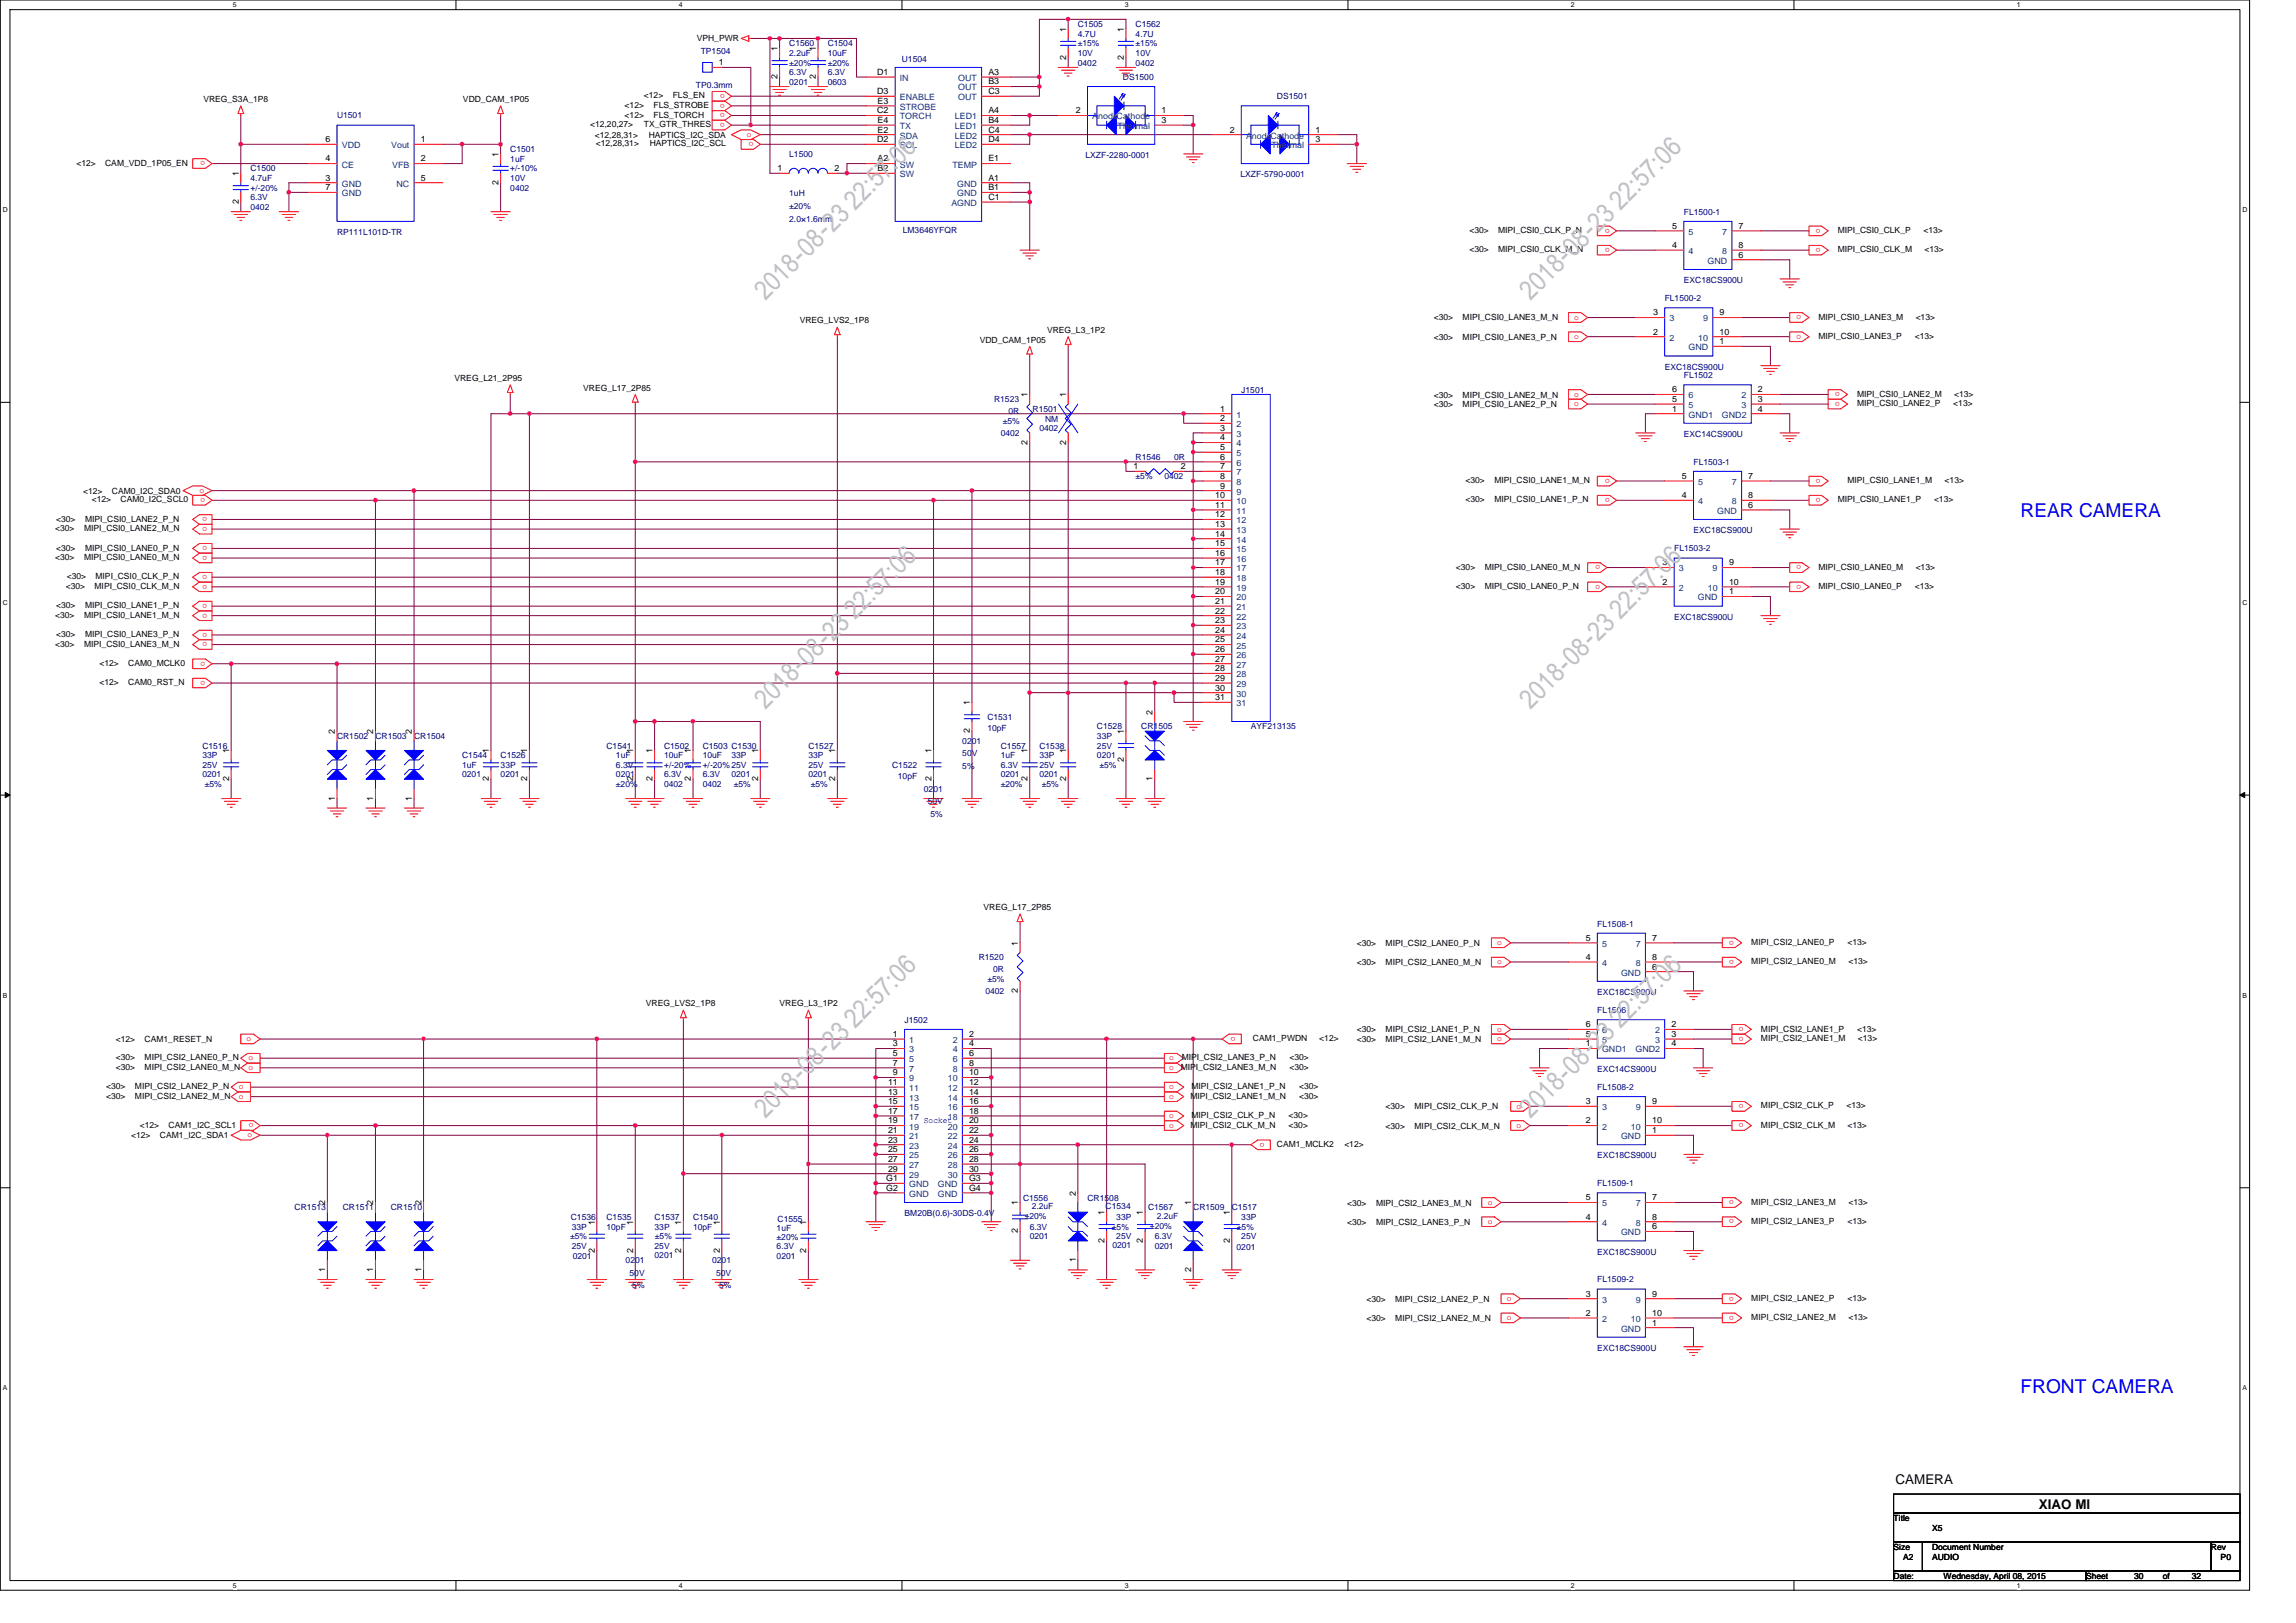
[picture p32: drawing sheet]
<svg xmlns="http://www.w3.org/2000/svg" width="297mm" height="210mm" viewBox="0 0 297 210" stroke-linecap="round" stroke-linejoin="round" font-family="sans-serif">
<defs><g id="words">
<g font-size="3.5" fill="#c0c0c0">
<text x="99" y="38.9" transform="rotate(-45 99 38.9)">2018-08-23 22:57:06</text>
<text x="198" y="38.9" transform="rotate(-45 198 38.9)">2018-08-23 22:57:06</text>
<text x="99" y="91.8" transform="rotate(-45 99 91.8)">2018-08-23 22:57:06</text>
<text x="198" y="91.8" transform="rotate(-45 198 91.8)">2018-08-23 22:57:06</text>
<text x="99" y="144.7" transform="rotate(-45 99 144.7)">2018-08-23 22:57:06</text>
<text x="198" y="144.7" transform="rotate(-45 198 144.7)">2018-08-23 22:57:06</text>
</g>
<g font-size="2.5" fill="#00f">
<text x="261.4" y="67">REAR CAMERA</text>
<text x="261.4" y="180.2">FRONT CAMERA</text>
</g>
<g font-size="1.7">
<text x="245.2" y="192">CAMERA</text>
<text x="263.8" y="195.3">XIAO MI</text>
</g>
<g font-size="1.1">
<text x="90.1" y="5.2">VPH_PWR</text>
<text x="137.9" y="4.1" transform="rotate(-90 137.9 4.1)">1</text>
<text x="145.4" y="4.1" transform="rotate(-90 145.4 4.1)">1</text>
<text x="93" y="8.4">1</text>
<text x="100.6" y="10.2" transform="rotate(-90 100.6 10.2)">2</text>
<text x="100.6" y="6.6" transform="rotate(-90 100.6 6.6)">1</text>
<text x="105.6" y="10.2" transform="rotate(-90 105.6 10.2)">2</text>
<text x="105.6" y="6.6" transform="rotate(-90 105.6 6.6)">1</text>
<text x="113.5" y="9.7">D1</text>
<text x="127.9" y="9.7">A3</text>
<text x="127.9" y="10.9">B3</text>
<text x="137.9" y="7.7" transform="rotate(-90 137.9 7.7)">2</text>
<text x="145.4" y="7.7" transform="rotate(-90 145.4 7.7)">2</text>
<text x="26.3" y="13.2">VREG_S3A_1P8</text>
<text x="59.9" y="13.2">VDD_CAM_1P05</text>
<text x="76.3" y="16.4">&lt;12,20,27&gt;</text>
<text x="77" y="17.8">&lt;12,28,31&gt;</text>
<text x="80.8" y="14">&lt;12&gt;</text>
<text x="80.8" y="15.2">&lt;12&gt;</text>
<text x="83.3" y="12.7">&lt;12&gt;</text>
<text x="83.3" y="16.4">TX_GTR_THRES</text>
<text x="83.9" y="17.8">HAPTICS_I2C_SDA</text>
<text x="84.6" y="14">FLS_STROBE</text>
<text x="84.6" y="15.2">FLS_TORCH</text>
<text x="87" y="12.7">FLS_EN</text>
<text x="113.5" y="12.2">D3</text>
<text x="113.5" y="14.7">C2</text>
<text x="113.5" y="13.4">E3</text>
<text x="113.5" y="15.9">E4</text>
<text x="113.5" y="17.1">E2</text>
<text x="127.9" y="14.7">A4</text>
<text x="127.9" y="17.1">C4</text>
<text x="127.9" y="15.9">B4</text>
<text x="127.9" y="12.2">C3</text>
<text x="139.2" y="14.7">2</text>
<text x="150.3" y="14.7">1</text>
<text x="150.3" y="15.9">3</text>
<text x="159.1" y="17.1">2</text>
<text x="170.2" y="17.1">1</text>
<text x="9.9" y="21.4">&lt;12&gt;</text>
<text x="13.6" y="21.4">CAM_VDD_1P05_EN</text>
<text x="30.9" y="22.8" transform="rotate(-90 30.9 22.8)">1</text>
<text x="42.1" y="18.4">6</text>
<text x="42.1" y="23.4">3</text>
<text x="42.1" y="20.9">4</text>
<text x="54.4" y="23.4">5</text>
<text x="54.4" y="20.9">2</text>
<text x="54.4" y="18.4">1</text>
<text x="64.5" y="23.9" transform="rotate(-90 64.5 23.9)">2</text>
<text x="64.5" y="20.3" transform="rotate(-90 64.5 20.3)">1</text>
<text x="77.1" y="18.9">&lt;12,28,31&gt;</text>
<text x="84" y="18.9">HAPTICS_I2C_SCL</text>
<text x="100.6" y="22.1">1</text>
<text x="107.9" y="22.1">2</text>
<text x="113.5" y="18.4">D2</text>
<text x="113.5" y="20.9">A2</text>
<text x="113.5" y="22.1">B2</text>
<text x="127.9" y="23.4">A1</text>
<text x="127.9" y="18.4">D4</text>
<text x="127.9" y="20.9">E1</text>
<text x="170.2" y="18.4">3</text>
<text x="30.9" y="26.4" transform="rotate(-90 30.9 26.4)">2</text>
<text x="42.1" y="24.6">7</text>
<text x="127.9" y="25.9">C1</text>
<text x="127.9" y="24.6">B1</text>
<text x="216.3" y="29.6">5</text>
<text x="224.9" y="29.6">7</text>
<text x="190.1" y="32.6">&lt;30&gt;</text>
<text x="190.1" y="30.1">&lt;30&gt;</text>
<text x="193.8" y="32.6">MIPI_CSI0_CLK_M_N</text>
<text x="193.8" y="30.1">MIPI_CSI0_CLK_P_N</text>
<text x="216.3" y="32.1">4</text>
<text x="224.9" y="32.1">8</text>
<text x="224.9" y="33.3">6</text>
<text x="237.8" y="30.1">MIPI_CSI0_CLK_P</text>
<text x="237.8" y="32.6">MIPI_CSI0_CLK_M</text>
<text x="248.8" y="30.1">&lt;13&gt;</text>
<text x="249" y="32.6">&lt;13&gt;</text>
<text x="103.5" y="41.8">VREG_LVS2_1P8</text>
<text x="185.5" y="41.5">&lt;30&gt;</text>
<text x="189.2" y="41.5">MIPI_CSI0_LANE3_M_N</text>
<text x="213.9" y="40.8">3</text>
<text x="222.5" y="40.8">9</text>
<text x="235.3" y="41.3">MIPI_CSI0_LANE3_M</text>
<text x="247.8" y="41.3">&lt;13&gt;</text>
<text x="126.7" y="44.3">VDD_CAM_1P05</text>
<text x="135.5" y="43.1">VREG_L3_1P2</text>
<text x="185.5" y="44">&lt;30&gt;</text>
<text x="189.2" y="44">MIPI_CSI0_LANE3_P_N</text>
<text x="213.9" y="43.3">2</text>
<text x="222.5" y="44.5">1</text>
<text x="222.5" y="43.3">10</text>
<text x="235.3" y="43.8">MIPI_CSI0_LANE3_P</text>
<text x="247.7" y="43.8">&lt;13&gt;</text>
<text x="58.8" y="49.3">VREG_L21_2P95</text>
<text x="75.5" y="50.5">VREG_L17_2P85</text>
<text x="132.9" y="51.4" transform="rotate(-90 132.9 51.4)">1</text>
<text x="137.9" y="51.4" transform="rotate(-90 137.9 51.4)">1</text>
<text x="157.9" y="53.3">1</text>
<text x="185.5" y="51.4">&lt;30&gt;</text>
<text x="185.5" y="52.7">&lt;30&gt;</text>
<text x="189.2" y="51.4">MIPI_CSI0_LANE2_M_N</text>
<text x="189.2" y="52.7">MIPI_CSI0_LANE2_P_N</text>
<text x="216.3" y="50.8">6</text>
<text x="216.3" y="52">5</text>
<text x="216.3" y="53.3">1</text>
<text x="227.4" y="52">3</text>
<text x="227.4" y="50.8">2</text>
<text x="227.4" y="53.3">4</text>
<text x="240.3" y="51.3">MIPI_CSI0_LANE2_M</text>
<text x="240.3" y="52.6">MIPI_CSI0_LANE2_P</text>
<text x="252.7" y="52.6">&lt;13&gt;</text>
<text x="252.8" y="51.3">&lt;13&gt;</text>
<text x="132.9" y="57.5" transform="rotate(-90 132.9 57.5)">2</text>
<text x="137.9" y="57.5" transform="rotate(-90 137.9 57.5)">2</text>
<text x="157.9" y="55.7">3</text>
<text x="157.9" y="58.2">5</text>
<text x="157.9" y="54.5">2</text>
<text x="157.9" y="57">4</text>
<text x="157.9" y="59.5">6</text>
<text x="10.7" y="63.9">&lt;12&gt;</text>
<text x="11.9" y="65">&lt;12&gt;</text>
<text x="14.5" y="63.9">CAM0_I2C_SDA0</text>
<text x="15.6" y="65">CAM0_I2C_SCL0</text>
<text x="146.6" y="60.7">1</text>
<text x="152.8" y="60.7">2</text>
<text x="157.2" y="65.7">11</text>
<text x="157.2" y="64.5">10</text>
<text x="157.9" y="60.7">7</text>
<text x="157.9" y="63.2">9</text>
<text x="157.9" y="62">8</text>
<text x="189.6" y="65">&lt;30&gt;</text>
<text x="189.6" y="62.5">&lt;30&gt;</text>
<text x="193.3" y="65">MIPI_CSI0_LANE1_P_N</text>
<text x="193.3" y="62.5">MIPI_CSI0_LANE1_M_N</text>
<text x="217.6" y="62">5</text>
<text x="217.6" y="64.5">4</text>
<text x="226.2" y="64.5">8</text>
<text x="226.2" y="62">7</text>
<text x="226.2" y="65.7">6</text>
<text x="237.8" y="65">MIPI_CSI0_LANE1_P</text>
<text x="239" y="62.5">MIPI_CSI0_LANE1_M</text>
<text x="250.2" y="65">&lt;13&gt;</text>
<text x="251.6" y="62.5">&lt;13&gt;</text>
<text x="7.1" y="68.7">&lt;30&gt;</text>
<text x="7.3" y="71.2">&lt;30&gt;</text>
<text x="7.3" y="67.5">&lt;30&gt;</text>
<text x="10.9" y="68.7">MIPI_CSI0_LANE2_M_N</text>
<text x="11" y="71.2">MIPI_CSI0_LANE0_P_N</text>
<text x="11" y="67.5">MIPI_CSI0_LANE2_P_N</text>
<text x="157.2" y="68.2">13</text>
<text x="157.2" y="70.7">15</text>
<text x="157.2" y="66.9">12</text>
<text x="157.2" y="69.4">14</text>
<text x="157.2" y="71.9">16</text>
<text x="7.1" y="72.5">&lt;30&gt;</text>
<text x="8.5" y="76.2">&lt;30&gt;</text>
<text x="8.6" y="75">&lt;30&gt;</text>
<text x="10.9" y="72.5">MIPI_CSI0_LANE0_M_N</text>
<text x="12.2" y="76.2">MIPI_CSI0_CLK_M_N</text>
<text x="12.4" y="75">MIPI_CSI0_CLK_P_N</text>
<text x="157.2" y="73.2">17</text>
<text x="157.2" y="75.6">19</text>
<text x="157.2" y="74.4">18</text>
<text x="157.2" y="76.9">20</text>
<text x="188.4" y="73.7">&lt;30&gt;</text>
<text x="188.4" y="76.2">&lt;30&gt;</text>
<text x="192.1" y="73.7">MIPI_CSI0_LANE0_M_N</text>
<text x="192.1" y="76.2">MIPI_CSI0_LANE0_P_N</text>
<text x="215.1" y="73.2">3</text>
<text x="215.1" y="75.6">2</text>
<text x="223.7" y="73.2">9</text>
<text x="223.7" y="76.9">1</text>
<text x="223.7" y="75.6">10</text>
<text x="235.3" y="76.2">MIPI_CSI0_LANE0_P</text>
<text x="235.3" y="73.7">MIPI_CSI0_LANE0_M</text>
<text x="247.7" y="76.2">&lt;13&gt;</text>
<text x="247.8" y="73.7">&lt;13&gt;</text>
<text x="7.1" y="79.9">&lt;30&gt;</text>
<text x="7.1" y="83.7">&lt;30&gt;</text>
<text x="7.3" y="78.7">&lt;30&gt;</text>
<text x="7.3" y="82.4">&lt;30&gt;</text>
<text x="10.9" y="79.9">MIPI_CSI0_LANE1_M_N</text>
<text x="10.9" y="83.7">MIPI_CSI0_LANE3_M_N</text>
<text x="11" y="78.7">MIPI_CSI0_LANE1_P_N</text>
<text x="11" y="82.4">MIPI_CSI0_LANE3_P_N</text>
<text x="157.2" y="78.1">21</text>
<text x="157.2" y="80.6">23</text>
<text x="157.2" y="83.1">25</text>
<text x="157.2" y="79.4">22</text>
<text x="157.2" y="81.9">24</text>
<text x="12.9" y="86.1">&lt;12&gt;</text>
<text x="12.9" y="88.6">&lt;12&gt;</text>
<text x="16.6" y="86.1">CAM0_MCLK0</text>
<text x="16.6" y="88.6">CAM0_RST_N</text>
<text x="157.2" y="85.6">27</text>
<text x="157.2" y="88.1">29</text>
<text x="157.2" y="84.4">26</text>
<text x="157.2" y="86.8">28</text>
<text x="157.2" y="89.3">30</text>
<text x="43.3" y="95" transform="rotate(-90 43.3 95)">2</text>
<text x="48.3" y="95" transform="rotate(-90 48.3 95)">2</text>
<text x="53.3" y="95" transform="rotate(-90 53.3 95)">2</text>
<text x="125.5" y="94.8" transform="rotate(-90 125.5 94.8)">2</text>
<text x="125.5" y="91.2" transform="rotate(-90 125.5 91.2)">1</text>
<text x="145.4" y="95" transform="rotate(-90 145.4 95)">1</text>
<text x="149.1" y="92.5" transform="rotate(-90 149.1 92.5)">2</text>
<text x="157.2" y="90.6">31</text>
<text x="29.6" y="101.1" transform="rotate(-90 29.6 101.1)">2</text>
<text x="29.6" y="97.5" transform="rotate(-90 29.6 97.5)">1</text>
<text x="63.2" y="101.1" transform="rotate(-90 63.2 101.1)">2</text>
<text x="63.2" y="97.5" transform="rotate(-90 63.2 97.5)">1</text>
<text x="68.2" y="101.1" transform="rotate(-90 68.2 101.1)">2</text>
<text x="68.2" y="97.5" transform="rotate(-90 68.2 97.5)">1</text>
<text x="81.9" y="101.1" transform="rotate(-90 81.9 101.1)">2</text>
<text x="81.9" y="97.5" transform="rotate(-90 81.9 97.5)">1</text>
<text x="84.4" y="101.1" transform="rotate(-90 84.4 101.1)">2</text>
<text x="84.4" y="97.5" transform="rotate(-90 84.4 97.5)">1</text>
<text x="89.4" y="101.1" transform="rotate(-90 89.4 101.1)">2</text>
<text x="89.4" y="97.5" transform="rotate(-90 89.4 97.5)">1</text>
<text x="98.1" y="101.1" transform="rotate(-90 98.1 101.1)">2</text>
<text x="98.1" y="97.5" transform="rotate(-90 98.1 97.5)">1</text>
<text x="108.1" y="101.1" transform="rotate(-90 108.1 101.1)">2</text>
<text x="108.1" y="97.5" transform="rotate(-90 108.1 97.5)">1</text>
<text x="120.5" y="101.1" transform="rotate(-90 120.5 101.1)">2</text>
<text x="120.5" y="97.5" transform="rotate(-90 120.5 97.5)">1</text>
<text x="132.9" y="101.1" transform="rotate(-90 132.9 101.1)">2</text>
<text x="132.9" y="97.5" transform="rotate(-90 132.9 97.5)">1</text>
<text x="137.9" y="101.1" transform="rotate(-90 137.9 101.1)">2</text>
<text x="137.9" y="97.5" transform="rotate(-90 137.9 97.5)">1</text>
<text x="145.4" y="98.6" transform="rotate(-90 145.4 98.6)">2</text>
<text x="149.1" y="101.1" transform="rotate(-90 149.1 101.1)">1</text>
<text x="43.3" y="103.6" transform="rotate(-90 43.3 103.6)">1</text>
<text x="48.3" y="103.6" transform="rotate(-90 48.3 103.6)">1</text>
<text x="53.3" y="103.6" transform="rotate(-90 53.3 103.6)">1</text>
<text x="127.3" y="117.8">VREG_L17_2P85</text>
<text x="131.7" y="122.3" transform="rotate(-90 131.7 122.3)">1</text>
<text x="175.5" y="122.4">&lt;30&gt;</text>
<text x="175.5" y="124.9">&lt;30&gt;</text>
<text x="179.3" y="122.4">MIPI_CSI2_LANE0_P_N</text>
<text x="179.3" y="124.9">MIPI_CSI2_LANE0_M_N</text>
<text x="205.1" y="121.7">5</text>
<text x="205.1" y="124.2">4</text>
<text x="213.7" y="124.2">8</text>
<text x="213.7" y="121.7">7</text>
<text x="213.7" y="125.4">6</text>
<text x="226.6" y="124.7">MIPI_CSI2_LANE0_M</text>
<text x="226.6" y="122.2">MIPI_CSI2_LANE0_P</text>
<text x="239" y="122.2">&lt;13&gt;</text>
<text x="239.1" y="124.7">&lt;13&gt;</text>
<text x="83.6" y="130.2">VREG_LVS2_1P8</text>
<text x="100.9" y="130.2">VREG_L3_1P2</text>
<text x="131.7" y="128.5" transform="rotate(-90 131.7 128.5)">2</text>
<text x="15" y="134.8">&lt;12&gt;</text>
<text x="15" y="137.2">&lt;30&gt;</text>
<text x="18.7" y="134.8">CAM1_RESET_N</text>
<text x="18.7" y="137.2">MIPI_CSI2_LANE0_P_N</text>
<text x="115.5" y="134.2">1</text>
<text x="115.5" y="135.4">3</text>
<text x="115.5" y="136.6">5</text>
<text x="115.5" y="137.9">7</text>
<text x="125.4" y="134.2">2</text>
<text x="125.4" y="135.4">4</text>
<text x="125.4" y="136.6">6</text>
<text x="125.4" y="137.9">8</text>
<text x="152.9" y="137.2">MIPI_CSI2_LANE3_P_N</text>
<text x="162.1" y="134.7">CAM1_PWDN</text>
<text x="166.8" y="137.2">&lt;30&gt;</text>
<text x="170.7" y="134.7">&lt;12&gt;</text>
<text x="175.5" y="133.6">&lt;30&gt;</text>
<text x="175.5" y="134.8">&lt;30&gt;</text>
<text x="179.3" y="133.6">MIPI_CSI2_LANE1_P_N</text>
<text x="179.3" y="134.8">MIPI_CSI2_LANE1_M_N</text>
<text x="205.1" y="132.9">6</text>
<text x="205.1" y="134.2">5</text>
<text x="205.1" y="135.4">1</text>
<text x="216.2" y="134.2">3</text>
<text x="216.2" y="132.9">2</text>
<text x="216.2" y="135.4">4</text>
<text x="227.8" y="134.7">MIPI_CSI2_LANE1_M</text>
<text x="227.8" y="133.5">MIPI_CSI2_LANE1_P</text>
<text x="240.3" y="133.5">&lt;13&gt;</text>
<text x="240.4" y="134.7">&lt;13&gt;</text>
<text x="13.7" y="142.2">&lt;30&gt;</text>
<text x="13.7" y="140.9">&lt;30&gt;</text>
<text x="15" y="138.4">&lt;30&gt;</text>
<text x="17.5" y="142.2">MIPI_CSI2_LANE2_M_N</text>
<text x="17.5" y="140.9">MIPI_CSI2_LANE2_P_N</text>
<text x="18.7" y="138.4">MIPI_CSI2_LANE0_M_N</text>
<text x="114.9" y="140.4">11</text>
<text x="114.9" y="141.6">13</text>
<text x="114.9" y="142.9">15</text>
<text x="115.5" y="139.1">9</text>
<text x="125.4" y="139.1">10</text>
<text x="125.4" y="140.4">12</text>
<text x="125.4" y="141.6">14</text>
<text x="125.4" y="142.9">16</text>
<text x="152.8" y="138.4">MIPI_CSI2_LANE3_M_N</text>
<text x="154" y="142.2">MIPI_CSI2_LANE1_M_N</text>
<text x="154.1" y="140.9">MIPI_CSI2_LANE1_P_N</text>
<text x="166.8" y="138.4">&lt;30&gt;</text>
<text x="168.1" y="142.2">&lt;30&gt;</text>
<text x="168.1" y="140.9">&lt;30&gt;</text>
<text x="179.3" y="143.5">&lt;30&gt;</text>
<text x="183" y="143.5">MIPI_CSI2_CLK_P_N</text>
<text x="205.1" y="142.9">3</text>
<text x="213.7" y="142.9">9</text>
<text x="227.8" y="143.4">MIPI_CSI2_CLK_P</text>
<text x="238.9" y="143.4">&lt;13&gt;</text>
<text x="17" y="147.3">&lt;12&gt;</text>
<text x="18.1" y="145.9">&lt;12&gt;</text>
<text x="20.7" y="147.3">CAM1_I2C_SDA1</text>
<text x="21.8" y="145.9">CAM1_I2C_SCL1</text>
<text x="114.9" y="144.1">17</text>
<text x="114.9" y="145.4">19</text>
<text x="114.9" y="146.6">21</text>
<text x="114.9" y="147.8">23</text>
<text x="114.9" y="149.1">25</text>
<text x="125.4" y="144.1">18</text>
<text x="125.4" y="145.4">20</text>
<text x="125.4" y="146.6">22</text>
<text x="125.4" y="147.8">24</text>
<text x="125.4" y="149.1">26</text>
<text x="154" y="145.9">MIPI_CSI2_CLK_M_N</text>
<text x="154.1" y="144.7">MIPI_CSI2_CLK_P_N</text>
<text x="165.2" y="148.4">CAM1_MCLK2</text>
<text x="166.7" y="145.9">&lt;30&gt;</text>
<text x="166.7" y="144.7">&lt;30&gt;</text>
<text x="173.9" y="148.4">&lt;12&gt;</text>
<text x="179.3" y="146">&lt;30&gt;</text>
<text x="183" y="146">MIPI_CSI2_CLK_M_N</text>
<text x="205.1" y="145.4">2</text>
<text x="213.7" y="146.6">1</text>
<text x="213.7" y="145.4">10</text>
<text x="227.8" y="145.9">MIPI_CSI2_CLK_M</text>
<text x="239" y="145.9">&lt;13&gt;</text>
<text x="42.1" y="156" transform="rotate(-90 42.1 156)">2</text>
<text x="48.3" y="156" transform="rotate(-90 48.3 156)">2</text>
<text x="54.5" y="156" transform="rotate(-90 54.5 156)">2</text>
<text x="114.6" y="152.8">G1</text>
<text x="114.6" y="154.1">G2</text>
<text x="114.9" y="150.3">27</text>
<text x="114.9" y="151.6">29</text>
<text x="125.4" y="152.8">G3</text>
<text x="125.4" y="154.1">G4</text>
<text x="125.4" y="150.3">28</text>
<text x="125.4" y="151.6">30</text>
<text x="131.7" y="156" transform="rotate(-90 131.7 156)">1</text>
<text x="139.2" y="154.7" transform="rotate(-90 139.2 154.7)">2</text>
<text x="154.1" y="156" transform="rotate(-90 154.1 156)">1</text>
<text x="174.3" y="156">&lt;30&gt;</text>
<text x="178" y="156">MIPI_CSI2_LANE3_M_N</text>
<text x="205.1" y="155.3">5</text>
<text x="213.7" y="155.3">7</text>
<text x="226.6" y="155.9">MIPI_CSI2_LANE3_M</text>
<text x="239.1" y="155.9">&lt;13&gt;</text>
<text x="76.9" y="158.5" transform="rotate(-90 76.9 158.5)">1</text>
<text x="81.9" y="158.5" transform="rotate(-90 81.9 158.5)">1</text>
<text x="88.1" y="158.5" transform="rotate(-90 88.1 158.5)">1</text>
<text x="93.1" y="158.5" transform="rotate(-90 93.1 158.5)">1</text>
<text x="104.3" y="158.5" transform="rotate(-90 104.3 158.5)">1</text>
<text x="131.7" y="159.6" transform="rotate(-90 131.7 159.6)">2</text>
<text x="142.9" y="160.8" transform="rotate(-90 142.9 160.8)">2</text>
<text x="142.9" y="157.2" transform="rotate(-90 142.9 157.2)">1</text>
<text x="147.9" y="160.8" transform="rotate(-90 147.9 160.8)">2</text>
<text x="147.9" y="157.2" transform="rotate(-90 147.9 157.2)">1</text>
<text x="159.1" y="160.8" transform="rotate(-90 159.1 160.8)">2</text>
<text x="159.1" y="157.2" transform="rotate(-90 159.1 157.2)">1</text>
<text x="174.3" y="158.5">&lt;30&gt;</text>
<text x="178" y="158.5">MIPI_CSI2_LANE3_P_N</text>
<text x="205.1" y="157.8">4</text>
<text x="213.7" y="157.8">8</text>
<text x="213.7" y="159">6</text>
<text x="226.6" y="158.3">MIPI_CSI2_LANE3_P</text>
<text x="239" y="158.3">&lt;13&gt;</text>
<text x="42.1" y="164.5" transform="rotate(-90 42.1 164.5)">1</text>
<text x="48.3" y="164.5" transform="rotate(-90 48.3 164.5)">1</text>
<text x="54.5" y="164.5" transform="rotate(-90 54.5 164.5)">1</text>
<text x="76.9" y="162.1" transform="rotate(-90 76.9 162.1)">2</text>
<text x="81.9" y="162.1" transform="rotate(-90 81.9 162.1)">2</text>
<text x="88.1" y="162.1" transform="rotate(-90 88.1 162.1)">2</text>
<text x="93.1" y="162.1" transform="rotate(-90 93.1 162.1)">2</text>
<text x="104.3" y="162.1" transform="rotate(-90 104.3 162.1)">2</text>
<text x="139.2" y="163.3" transform="rotate(-90 139.2 163.3)">1</text>
<text x="154.1" y="164.5" transform="rotate(-90 154.1 164.5)">2</text>
<text x="205.1" y="167.7">3</text>
<text x="213.7" y="167.7">9</text>
<text x="176.8" y="170.9">&lt;30&gt;</text>
<text x="176.8" y="168.4">&lt;30&gt;</text>
<text x="180.5" y="170.9">MIPI_CSI2_LANE2_M_N</text>
<text x="180.5" y="168.4">MIPI_CSI2_LANE2_P_N</text>
<text x="205.1" y="170.2">2</text>
<text x="213.7" y="171.5">1</text>
<text x="213.7" y="170.2">10</text>
<text x="226.6" y="170.8">MIPI_CSI2_LANE2_M</text>
<text x="226.6" y="168.3">MIPI_CSI2_LANE2_P</text>
<text x="239" y="168.3">&lt;13&gt;</text>
<text x="239.1" y="170.8">&lt;13&gt;</text>
<text x="245" y="196.8">Title</text>
<text x="245" y="200.5">Size</text>
<text x="246.2" y="201.8">A2</text>
<text x="250" y="200.5">Document Number</text>
<text x="250" y="201.8">AUDIO</text>
<text x="250" y="198">X5</text>
<text x="286" y="200.5">Rev</text>
<text x="287.3" y="201.8">P0</text>
<text x="245" y="204.3">Date:</text>
<text x="251.5" y="204.3">Wednesday, April 08, 2015</text>
<text x="269.9" y="204.3">Sheet</text>
<text x="276.1" y="204.3">30</text>
<text x="279.8" y="204.3">of</text>
<text x="283.6" y="204.3">32</text>
</g>
<g font-size="1.1" fill="#000080">
<text x="102.1" y="6">C1560</text>
<text x="107.1" y="6">C1504</text>
<text x="139.4" y="3.5">C1505</text>
<text x="139.4" y="4.8">4.7U</text>
<text x="139.4" y="6">±15%</text>
<text x="146.9" y="3.5">C1562</text>
<text x="146.9" y="4.8">4.7U</text>
<text x="146.9" y="6">±15%</text>
<text x="90" y="11.3">TP0.3mm</text>
<text x="90.7" y="7">TP1504</text>
<text x="102.1" y="7.2">2.2uF</text>
<text x="102.1" y="11">0201</text>
<text x="102.1" y="9.7">6.3V</text>
<text x="102.1" y="8.5">±20%</text>
<text x="107.1" y="7.2">10uF</text>
<text x="107.1" y="11">0603</text>
<text x="107.1" y="9.7">6.3V</text>
<text x="107.1" y="8.5">±20%</text>
<text x="116.7" y="8">U1504</text>
<text x="139.4" y="8.5">0402</text>
<text x="139.4" y="7.2">10V</text>
<text x="145.3" y="10.4">DS1500</text>
<text x="146.9" y="8.5">0402</text>
<text x="146.9" y="7.2">10V</text>
<text x="43.6" y="15.3">U1501</text>
<text x="165.2" y="12.8">DS1501</text>
<text x="32.4" y="22.2">C1500</text>
<text x="32.4" y="23.4">4.7uF</text>
<text x="66" y="19.7">C1501</text>
<text x="66" y="20.9">1uF</text>
<text x="66" y="23.4">10V</text>
<text x="66" y="22.2">+/-10%</text>
<text x="102.1" y="20.3">L1500</text>
<text x="140.4" y="20.4">LXZF-2280-0001</text>
<text x="160.5" y="22.9">LXZF-5790-0001</text>
<text x="32.4" y="27.2">0402</text>
<text x="32.4" y="25.9">6.3V</text>
<text x="32.4" y="24.7">+/-20%</text>
<text x="66" y="24.7">0402</text>
<text x="102.1" y="25.4">1uH</text>
<text x="102.1" y="27">±20%</text>
<text x="102.1" y="28.7">2.0×1.6mm</text>
<text x="217.8" y="27.8">FL1500-1</text>
<text x="43.6" y="30.4">RP111L101D-TR</text>
<text x="116.8" y="30.1">LM3646YFQR</text>
<text x="215.4" y="39">FL1500-2</text>
<text x="217.8" y="36.6">EXC18CS900U</text>
<text x="215.4" y="47.8">EXC18CS900U</text>
<text x="128.6" y="52">R1523</text>
<text x="130.5" y="53.6">0R</text>
<text x="133.6" y="53.3">R1501</text>
<text x="160.6" y="50.8">J1501</text>
<text x="217.8" y="48.9">FL1502</text>
<text x="129.5" y="56.4">0402</text>
<text x="129.7" y="54.9">±5%</text>
<text x="134.5" y="55.8">0402</text>
<text x="135.2" y="54.5">NM</text>
<text x="146.9" y="59.5">R1546</text>
<text x="151.9" y="59.5">0R</text>
<text x="217.8" y="56.5">EXC14CS900U</text>
<text x="146.9" y="62">±5%</text>
<text x="150.6" y="62">0402</text>
<text x="219.1" y="60.1">FL1503-1</text>
<text x="216.6" y="71.3">FL1503-2</text>
<text x="219.1" y="69">EXC18CS900U</text>
<text x="216.6" y="80.2">EXC18CS900U</text>
<text x="43.6" y="95.6">CR1502</text>
<text x="48.6" y="95.6">CR1503</text>
<text x="53.6" y="95.6">CR1504</text>
<text x="127.7" y="93.1">C1531</text>
<text x="127.7" y="94.6">10pF</text>
<text x="141.9" y="94.4">C1528</text>
<text x="141.9" y="95.6">33P</text>
<text x="147.7" y="94.4">CR1505</text>
<text x="161.8" y="94.4">AYF213135</text>
<text x="26.2" y="96.9">C1516</text>
<text x="26.2" y="98.1">33P</text>
<text x="26.2" y="100.6">0201</text>
<text x="26.2" y="99.3">25V</text>
<text x="26.5" y="101.8">±5%</text>
<text x="59.8" y="98.1">C1544</text>
<text x="59.8" y="99.3">1uF</text>
<text x="59.8" y="100.6">0201</text>
<text x="64.8" y="98.1">C1526</text>
<text x="64.8" y="99.3">33P</text>
<text x="64.8" y="100.6">0201</text>
<text x="78.5" y="96.9">C1541</text>
<text x="79.7" y="98.1">1uF</text>
<text x="79.7" y="99.3">6.3V</text>
<text x="79.7" y="101.8">±20%</text>
<text x="79.7" y="100.6">0201</text>
<text x="85.9" y="96.9">C1502</text>
<text x="85.9" y="98.1">10uF</text>
<text x="85.9" y="101.8">0402</text>
<text x="85.9" y="100.6">6.3V</text>
<text x="85.9" y="99.3">+/-20%</text>
<text x="90.9" y="96.9">C1503 C1530</text>
<text x="90.9" y="98.1">10uF</text>
<text x="90.9" y="101.8">0402</text>
<text x="90.9" y="100.6">6.3V</text>
<text x="90.9" y="99.3">+/-20% 25V</text>
<text x="94.6" y="98.1">33P</text>
<text x="94.6" y="100.6">0201</text>
<text x="94.9" y="101.8">±5%</text>
<text x="104.6" y="96.9">C1527</text>
<text x="104.6" y="98.1">33P</text>
<text x="104.6" y="100.6">0201</text>
<text x="104.6" y="99.3">25V</text>
<text x="104.9" y="101.8">±5%</text>
<text x="115.4" y="99.3">C1522</text>
<text x="116.2" y="100.8">10pF</text>
<text x="124.5" y="96.2">0201</text>
<text x="124.5" y="97.9">50V</text>
<text x="124.5" y="99.5">5%</text>
<text x="129.5" y="96.9">C1557</text>
<text x="129.5" y="98.1">1uF</text>
<text x="129.5" y="99.3">6.3V</text>
<text x="129.5" y="101.8">±20%</text>
<text x="129.5" y="100.6">0201</text>
<text x="134.5" y="96.9">C1538</text>
<text x="134.5" y="98.1">33P</text>
<text x="134.5" y="100.6">0201</text>
<text x="134.5" y="99.3">25V</text>
<text x="134.8" y="101.8">±5%</text>
<text x="141.9" y="98.1">0201</text>
<text x="141.9" y="96.9">25V</text>
<text x="142.2" y="99.3">±5%</text>
<text x="119.5" y="102.4">0201</text>
<text x="120" y="104.1">50V</text>
<text x="120.4" y="105.7">5%</text>
<text x="206.6" y="119.9">FL1508-1</text>
<text x="126.6" y="124.2">R1520</text>
<text x="128.5" y="125.7">0R</text>
<text x="127.5" y="128.6">0402</text>
<text x="127.7" y="127.1">±5%</text>
<text x="206.6" y="128.7">EXC18CS900U</text>
<text x="206.6" y="131.1">FL1506</text>
<text x="117" y="132.3">J1502</text>
<text x="206.6" y="138.7">EXC14CS900U</text>
<text x="206.6" y="141">FL1508-2</text>
<text x="206.6" y="149.9">EXC18CS900U</text>
<text x="132.4" y="155.3">C1556</text>
<text x="140.7" y="155.3">CR1508</text>
<text x="206.6" y="153.5">FL1509-1</text>
<text x="38.1" y="156.6">CR1513</text>
<text x="44.3" y="156.6">CR1511</text>
<text x="50.6" y="156.6">CR1510</text>
<text x="73.8" y="160.3">±5%</text>
<text x="73.8" y="157.8">C1536</text>
<text x="74" y="159.1">33P</text>
<text x="74" y="161.6">25V</text>
<text x="78.5" y="157.8">C1535</text>
<text x="78.5" y="159.1">10pF</text>
<text x="84.7" y="157.8">C1537</text>
<text x="84.7" y="159.1">33P</text>
<text x="84.7" y="161.6">25V</text>
<text x="84.7" y="160.3">±5%</text>
<text x="89.7" y="157.8">C1540</text>
<text x="89.7" y="159.1">10pF</text>
<text x="100.5" y="159.2">1uF</text>
<text x="100.5" y="161.6">6.3V</text>
<text x="100.5" y="160.4">±20%</text>
<text x="100.6" y="158.1">C1555</text>
<text x="117" y="157.3">BM20B(0.6)-30DS-0.4V</text>
<text x="132.6" y="157.7">±20%</text>
<text x="133.2" y="159.1">6.3V</text>
<text x="133.2" y="160.3">0201</text>
<text x="133.5" y="156.5">2.2uF</text>
<text x="143" y="156.5">C1534</text>
<text x="143.9" y="159.1">±5%</text>
<text x="143.9" y="161.5">0201</text>
<text x="144.4" y="157.8">33P</text>
<text x="144.4" y="160.3">25V</text>
<text x="148.5" y="156.6">C1567</text>
<text x="148.8" y="159">±20%</text>
<text x="149.4" y="160.3">6.3V</text>
<text x="149.4" y="161.6">0201</text>
<text x="149.6" y="157.7">2.2uF</text>
<text x="154.4" y="156.6">CR1509</text>
<text x="159.4" y="156.6">C1517</text>
<text x="160" y="161.7">0201</text>
<text x="160" y="159.1">±5%</text>
<text x="160.6" y="157.8">33P</text>
<text x="160.6" y="160.3">25V</text>
<text x="74.1" y="162.9">0201</text>
<text x="80.9" y="163.4">0201</text>
<text x="81.4" y="165.1">50V</text>
<text x="81.8" y="166.7">5%</text>
<text x="84.7" y="162.8">0201</text>
<text x="92.1" y="163.4">0201</text>
<text x="92.6" y="165.1">50V</text>
<text x="93" y="166.7">5%</text>
<text x="100.5" y="162.9">0201</text>
<text x="206.6" y="165.9">FL1509-2</text>
<text x="206.6" y="162.3">EXC18CS900U</text>
<text x="206.6" y="174.8">EXC18CS900U</text>
</g>
<g font-size="1.1" fill="#004080">
<text x="116.4" y="10.5">IN</text>
<text x="124" y="10.5">OUT</text>
<text x="124" y="11.7">OUT</text>
<text x="116.4" y="13">ENABLE</text>
<text x="116.4" y="14.2">STROBE</text>
<text x="116.4" y="15.5">TORCH</text>
<text x="116.4" y="16.7">TX</text>
<text x="116.4" y="17.9">SDA</text>
<text x="123.5" y="15.5">LED1</text>
<text x="123.5" y="17.9">LED2</text>
<text x="123.5" y="16.7">LED1</text>
<text x="124" y="13">OUT</text>
<text x="141.3" y="15.5">Anode</text>
<text x="144.5" y="15.5">Cathode</text>
<text x="144.6" y="16.7">Thermal</text>
<text x="161.2" y="17.9">Anode</text>
<text x="164.4" y="17.9">Cathode</text>
<text x="44.2" y="19.2">VDD</text>
<text x="44.2" y="21.7">CE</text>
<text x="50.6" y="19.2">Vout</text>
<text x="50.7" y="21.7">VFB</text>
<text x="116.4" y="21.7">SW</text>
<text x="116.4" y="19.2">SCL</text>
<text x="116.4" y="22.9">SW</text>
<text x="123.2" y="21.7">TEMP</text>
<text x="123.5" y="19.2">LED2</text>
<text x="164.5" y="19.2">Thermal</text>
<text x="44.2" y="24.2">GND</text>
<text x="44.2" y="25.4">GND</text>
<text x="51.3" y="24.2">NC</text>
<text x="123.1" y="26.6">AGND</text>
<text x="123.8" y="24.2">GND</text>
<text x="123.8" y="25.4">GND</text>
<text x="218.5" y="30.4">5</text>
<text x="218.5" y="32.9">4</text>
<text x="220.9" y="34.1">GND</text>
<text x="222.8" y="32.9">8</text>
<text x="222.8" y="30.4">7</text>
<text x="216" y="41.6">3</text>
<text x="220.3" y="41.6">9</text>
<text x="216" y="44.1">2</text>
<text x="218.4" y="45.3">GND</text>
<text x="219.7" y="44.1">10</text>
<text x="218.5" y="51.5">6</text>
<text x="218.5" y="52.8">5</text>
<text x="225.3" y="52.8">3</text>
<text x="225.3" y="51.5">2</text>
<text x="160" y="54">1</text>
<text x="160" y="56.5">3</text>
<text x="160" y="59">5</text>
<text x="160" y="55.3">2</text>
<text x="160" y="57.8">4</text>
<text x="218.5" y="54">GND1</text>
<text x="222.8" y="54">GND2</text>
<text x="160" y="61.5">7</text>
<text x="160" y="64">9</text>
<text x="160" y="60.3">6</text>
<text x="160" y="62.7">8</text>
<text x="160" y="65.2">10</text>
<text x="219.7" y="62.7">5</text>
<text x="219.7" y="65.2">4</text>
<text x="224.1" y="65.2">8</text>
<text x="224.1" y="62.7">7</text>
<text x="160" y="66.5">11</text>
<text x="160" y="69">13</text>
<text x="160" y="71.5">15</text>
<text x="160" y="67.7">12</text>
<text x="160" y="70.2">14</text>
<text x="222.2" y="66.5">GND</text>
<text x="160" y="73.9">17</text>
<text x="160" y="76.4">19</text>
<text x="160" y="72.7">16</text>
<text x="160" y="75.2">18</text>
<text x="160" y="77.7">20</text>
<text x="217.2" y="73.9">3</text>
<text x="217.2" y="76.4">2</text>
<text x="219.7" y="77.7">GND</text>
<text x="220.9" y="76.4">10</text>
<text x="221.6" y="73.9">9</text>
<text x="160" y="78.9">21</text>
<text x="160" y="81.4">23</text>
<text x="160" y="83.9">25</text>
<text x="160" y="80.2">22</text>
<text x="160" y="82.7">24</text>
<text x="160" y="86.4">27</text>
<text x="160" y="88.9">29</text>
<text x="160" y="85.2">26</text>
<text x="160" y="87.6">28</text>
<text x="160" y="91.4">31</text>
<text x="160" y="90.1">30</text>
<text x="207.3" y="122.5">5</text>
<text x="207.3" y="125">4</text>
<text x="211.6" y="125">8</text>
<text x="211.6" y="122.5">7</text>
<text x="209.7" y="126.2">GND</text>
<text x="117.6" y="134.9">1</text>
<text x="117.6" y="136.2">3</text>
<text x="117.6" y="137.4">5</text>
<text x="123.3" y="134.9">2</text>
<text x="123.3" y="136.2">4</text>
<text x="123.3" y="137.4">6</text>
<text x="207.3" y="133.7">6</text>
<text x="207.3" y="134.9">5</text>
<text x="207.3" y="136.2">GND1</text>
<text x="211.6" y="136.2">GND2</text>
<text x="214.1" y="134.9">3</text>
<text x="214.1" y="133.7">2</text>
<text x="117.6" y="138.7">7</text>
<text x="117.6" y="139.9">9</text>
<text x="117.6" y="141.2">11</text>
<text x="117.6" y="142.4">13</text>
<text x="117.6" y="143.6">15</text>
<text x="122.6" y="139.9">10</text>
<text x="122.6" y="141.2">12</text>
<text x="122.6" y="142.4">14</text>
<text x="122.6" y="143.6">16</text>
<text x="123.3" y="138.7">8</text>
<text x="207.3" y="143.6">3</text>
<text x="211.6" y="143.6">9</text>
<text x="117.6" y="144.9">17</text>
<text x="117.6" y="146.1">19</text>
<text x="117.6" y="147.4">21</text>
<text x="117.6" y="148.6">23</text>
<text x="117.6" y="149.9">25</text>
<text x="122.6" y="144.9">18</text>
<text x="122.6" y="146.1">20</text>
<text x="122.6" y="147.4">22</text>
<text x="122.6" y="148.6">24</text>
<text x="122.6" y="149.9">26</text>
<text x="207.3" y="146.1">2</text>
<text x="209.7" y="147.4">GND</text>
<text x="211" y="146.1">10</text>
<text x="117.6" y="151.1">27</text>
<text x="117.6" y="152.4">29</text>
<text x="117.6" y="153.6">GND</text>
<text x="117.6" y="154.8">GND</text>
<text x="121.3" y="153.6">GND</text>
<text x="121.3" y="154.8">GND</text>
<text x="122.6" y="151.1">28</text>
<text x="122.6" y="152.4">30</text>
<text x="207.3" y="156.1">5</text>
<text x="207.3" y="158.6">4</text>
<text x="209.7" y="159.8">GND</text>
<text x="211.6" y="158.6">8</text>
<text x="211.6" y="156.1">7</text>
<text x="207.3" y="168.5">3</text>
<text x="207.3" y="171">2</text>
<text x="209.7" y="172.3">GND</text>
<text x="211" y="171">10</text>
<text x="211.6" y="168.5">9</text>
</g>
<g font-size="1.1" fill="#f00">
<text x="93.8" y="12.2" transform="rotate(180 93.8 12.2)">o</text>
<text x="93.8" y="13.4" transform="rotate(180 93.8 13.4)">o</text>
<text x="93.8" y="14.6" transform="rotate(180 93.8 14.6)">o</text>
<text x="93.8" y="15.9" transform="rotate(180 93.8 15.9)">o</text>
<text x="96.6" y="17.7">o</text>
<text x="26.6" y="20.9" transform="rotate(180 26.6 20.9)">o</text>
<text x="97.5" y="18.4" transform="rotate(180 97.5 18.4)">o</text>
<text x="208.3" y="29.6" transform="rotate(180 208.3 29.6)">o</text>
<text x="235.5" y="29.6" transform="rotate(180 235.5 29.6)">o</text>
<text x="208.3" y="32.1" transform="rotate(180 208.3 32.1)">o</text>
<text x="235.5" y="32.1" transform="rotate(180 235.5 32.1)">o</text>
<text x="203.7" y="41.4">o</text>
<text x="233" y="40.8" transform="rotate(180 233 40.8)">o</text>
<text x="203.7" y="43.9">o</text>
<text x="233" y="43.3" transform="rotate(180 233 43.3)">o</text>
<text x="203.7" y="51.3">o</text>
<text x="203.7" y="52.6">o</text>
<text x="238" y="50.7" transform="rotate(180 238 50.7)">o</text>
<text x="238" y="52" transform="rotate(180 238 52)">o</text>
<text x="25.8" y="63.8">o</text>
<text x="26.6" y="64.4" transform="rotate(180 26.6 64.4)">o</text>
<text x="208.3" y="64.4" transform="rotate(180 208.3 64.4)">o</text>
<text x="208.3" y="62" transform="rotate(180 208.3 62)">o</text>
<text x="235.5" y="62" transform="rotate(180 235.5 62)">o</text>
<text x="235.5" y="64.4" transform="rotate(180 235.5 64.4)">o</text>
<text x="26.8" y="70.7" transform="rotate(180 26.8 70.7)">o</text>
<text x="26.8" y="71.9" transform="rotate(180 26.8 71.9)">o</text>
<text x="26.8" y="66.9" transform="rotate(180 26.8 66.9)">o</text>
<text x="26.8" y="68.2" transform="rotate(180 26.8 68.2)">o</text>
<text x="26.8" y="74.4" transform="rotate(180 26.8 74.4)">o</text>
<text x="26.8" y="75.6" transform="rotate(180 26.8 75.6)">o</text>
<text x="207" y="73.2" transform="rotate(180 207 73.2)">o</text>
<text x="207" y="75.6" transform="rotate(180 207 75.6)">o</text>
<text x="233" y="75.6" transform="rotate(180 233 75.6)">o</text>
<text x="233" y="73.2" transform="rotate(180 233 73.2)">o</text>
<text x="26.8" y="78.1" transform="rotate(180 26.8 78.1)">o</text>
<text x="26.8" y="79.4" transform="rotate(180 26.8 79.4)">o</text>
<text x="26.8" y="81.9" transform="rotate(180 26.8 81.9)">o</text>
<text x="26.8" y="83.1" transform="rotate(180 26.8 83.1)">o</text>
<text x="26.6" y="85.6" transform="rotate(180 26.6 85.6)">o</text>
<text x="26.6" y="88.1" transform="rotate(180 26.6 88.1)">o</text>
<text x="193.7" y="122.3">o</text>
<text x="193.7" y="124.8">o</text>
<text x="224.3" y="124.2" transform="rotate(180 224.3 124.2)">o</text>
<text x="224.3" y="121.7" transform="rotate(180 224.3 121.7)">o</text>
<text x="31.9" y="134.7">o</text>
<text x="32.1" y="137.2">o</text>
<text x="151.3" y="137.2">o</text>
<text x="159.8" y="134.1" transform="rotate(180 159.8 134.1)">o</text>
<text x="193.7" y="133.5">o</text>
<text x="193.7" y="134.7">o</text>
<text x="225.6" y="134.1" transform="rotate(180 225.6 134.1)">o</text>
<text x="225.6" y="132.9" transform="rotate(180 225.6 132.9)">o</text>
<text x="30.9" y="142.2">o</text>
<text x="30.9" y="140.9">o</text>
<text x="32.1" y="138.5">o</text>
<text x="151.3" y="138.5">o</text>
<text x="151.3" y="142.2">o</text>
<text x="151.3" y="140.9">o</text>
<text x="196.2" y="143.4">o</text>
<text x="225.6" y="142.9" transform="rotate(180 225.6 142.9)">o</text>
<text x="32" y="147.2">o</text>
<text x="32.8" y="145.3" transform="rotate(180 32.8 145.3)">o</text>
<text x="151.3" y="145.9">o</text>
<text x="151.3" y="144.7">o</text>
<text x="163.6" y="147.8" transform="rotate(180 163.6 147.8)">o</text>
<text x="196.2" y="145.9">o</text>
<text x="225.6" y="145.3" transform="rotate(180 225.6 145.3)">o</text>
<text x="192.5" y="155.9">o</text>
<text x="224.3" y="155.3" transform="rotate(180 224.3 155.3)">o</text>
<text x="192.5" y="158.3">o</text>
<text x="224.3" y="157.8" transform="rotate(180 224.3 157.8)">o</text>
<text x="224.3" y="167.7" transform="rotate(180 224.3 167.7)">o</text>
<text x="194.9" y="170.8">o</text>
<text x="194.9" y="168.3">o</text>
<text x="224.3" y="170.2" transform="rotate(180 224.3 170.2)">o</text>
</g>
<text font-size="1.1" fill="#00f" x="119.5" y="145.3">Socket</text>
<g font-size=".9">
<text x="30.1" y="1">5</text>
<text x="87.8" y="1">4</text>
<text x="145.5" y="1">3</text>
<text x="203.2" y="1">2</text>
<text x="260.9" y="1">1</text>
<text x=".4" y="27.5">D</text>
<text x="290.1" y="27.5">D</text>
<text x=".4" y="78.3">C</text>
<text x="290.1" y="78.3">C</text>
<text x=".4" y="129.1">B</text>
<text x="290.1" y="129.1">B</text>
<text x=".4" y="179.9">A</text>
<text x="290.1" y="179.9">A</text>
<text x="30.1" y="205.4">5</text>
<text x="87.8" y="205.4">4</text>
<text x="145.5" y="205.4">3</text>
<text x="203.2" y="205.4">2</text>
<text x="260.9" y="205.4">1</text>
</g>
</g></defs>
<path d="M0 0h291v205.7h-291zM1.3 1.2h288.5v203.3h-288.5z" fill="none" stroke="#000" stroke-width=".13"/>
<g fill="#fff">
<path d="M30.1 .1h.5v1h-.5z"/>
<path d="M30.1 204.6h.5v1h-.5z"/>
</g>
<path d="M59 0v1.2M59 204.5v1.2" fill="none" stroke="#000" stroke-width=".13"/>
<g fill="#fff">
<path d="M87.8 .1h.5v1h-.5z"/>
<path d="M87.8 204.6h.5v1h-.5z"/>
</g>
<path d="M116.7 0v1.2M116.7 204.5v1.2" fill="none" stroke="#000" stroke-width=".13"/>
<g fill="#fff">
<path d="M145.5 .1h.5v1h-.5z"/>
<path d="M145.5 204.6h.5v1h-.5z"/>
</g>
<path d="M174.4 0v1.2M174.4 204.5v1.2" fill="none" stroke="#000" stroke-width=".13"/>
<g fill="#fff">
<path d="M203.2 .1h.5v1h-.5z"/>
<path d="M203.2 204.6h.5v1h-.5z"/>
</g>
<path d="M232.1 0v1.2M232.1 204.5v1.2" fill="none" stroke="#000" stroke-width=".13"/>
<g fill="#fff">
<path d="M260.9 .1h.5v1h-.5z"/>
<path d="M260.9 204.6h.5v1h-.5z"/>
<path d="M.4 26.6h.6v1h-.6z"/>
<path d="M290.1 26.6h.6v1h-.6z"/>
<path d="M.4 77.4h.6v1h-.6z"/>
<path d="M290.1 77.4h.6v1h-.6z"/>
</g>
<path d="M0 52h1.3M289.8 52h1.2" fill="none" stroke="#000" stroke-width=".13"/>
<g fill="#fff">
<path d="M.4 128.3h.5v1h-.5z"/>
<path d="M290.1 128.3h.6v1h-.6z"/>
</g>
<path d="M0 102.9h1.3M289.8 102.9h1.2" fill="none" stroke="#000" stroke-width=".13"/>
<path d="M.7 102.5l.6 .4-.6 .3zM289.8 102.9l.6-.4v.7z" fill="#000" stroke="#000" stroke-width=".13"/>
<g fill="#fff">
<path d="M.4 179.1h.5v1h-.5z"/>
<path d="M290.1 179.1h.6v1h-.6z"/>
</g>
<path d="M0 153.7h1.3M289.8 153.7h1.2M245 199.5h3.7v3.7h-3.7zM245 193.3h44.8v2.5h-44.8zM245 195.8h44.8v3.7h-44.8zM248.7 199.5h37.3v3.7h-37.3zM286 199.5h3.8v3.7h-3.8zM245 203.2h24.9v1.3h-24.9zM269.9 203.2h19.9v1.3h-19.9z" fill="none" stroke="#000" stroke-width=".13"/>
<g fill="none" stroke="#800040" stroke-width=".13">
<path d="M31.2 14.9v3.8M31.2 18.7h8.7M31.2 18.7v3.7M57.3 18.7h2.5M59.8 18.7v2.5h-2.5M59.8 18.7h5M64.8 14.9v3.8M64.8 18.7v1.2M93.4 8.7h3.7v7.5M94.6 16.2h2.5M94.6 12.4h17.5M94.6 13.7h17.5"/>
<path d="M94.6 14.9h17.5M97.1 16.2h15M97.1 5h2.5M98.4 17.4h13.7M98.4 18.7h13.7M99.6 5v17.4h1.3M99.6 5h1.3M100.9 5h4.9M100.9 10v1.2M100.9 5v1.2M105.8 5v1.2M105.8 10v1.2"/>
<path d="M105.8 5h5v5h1.3M130.7 14.9h2.5M130.7 17.4h2.5M130.7 10h3.8M130.7 11.2h3.8M133.2 17.4h23.7M133.2 17.4v1.3h-2.5M134.5 10v1.2M134.5 11.2v1.2h-3.8M136.9 14.9h-3.7v1.3h-2.5M138.2 2.5h-3.7v7.5M138.2 2.5v1.2"/>
<path d="M138.2 7.5v1.2M138.2 2.5h7.5v1.2M145.7 7.5v1.2M153.1 16.2h1.3M153.1 14.9h1.3v1.3M154.4 16.2v3.7M173 18.7h2.5M173 17.4h2.5v1.3M175.5 18.7v2.5M27.4 21.2h12.5M31.2 26.1v1.3M37.4 24.9v2.5"/>
<path d="M37.4 24.9h2.5M39.9 23.6h-2.5v1.3M64.8 23.6v3.8M108.3 22.4h1.3M109.6 22.4h2.5M112.1 21.2h-2.5v1.2M130.7 23.6h2.5v1.3M130.7 24.9h2.5M130.7 26.1h2.5M133.2 26.1v6.3M133.2 24.9v1.2M209.1 32.4h5"/>
<path d="M209.1 29.9h5M227.8 33.6h3.7v2.5M227.8 29.9h6.2M227.8 32.4h6.2M66 53.5h-2.5v43.6M66 51v2.5M66 53.5h2.5M68.5 53.5h84.6M68.5 53.5v43.6M82.2 52.3v7.5M82.2 59.8h63.5M82.2 59.8v33.5"/>
<path d="M108.3 43.6v43.5M133.2 46.1v4.9M133.2 57.3v32.3M138.2 57.3v32.3M138.2 44.8v6.2M154.4 57.3v1.2M154.4 58.5v3.7M154.4 57.3h1.2M154.4 58.5h1.2M155.6 59.8h-9.9v1.2h1.2M155.6 53.5h-2.5v1.3h2.5M155.6 56h-1.2v1.3"/>
<path d="M205.4 43.6h6.2M205.4 41.1h6.2M205.4 51h8.7M205.4 52.3h8.7M214.1 53.5h-1.2v2.5M225.3 41.1h6.2M225.3 43.6h6.2M225.3 44.8h3.7v2.5M230.3 53.5h1.2v2.5M230.3 51h6.2M230.3 52.3h6.2M27.4 63.5h98.3"/>
<path d="M27.4 64.7h21.2M27.4 74.7h128.2M27.4 75.9h128.2M27.4 67.2h128.2M27.4 68.5h128.2M27.4 71h128.2M27.4 72.2h128.2M27.4 78.4h128.2M27.4 79.7h128.2M48.6 64.7h72.2M48.6 64.7v29.9M53.6 63.5v31.1"/>
<path d="M120.8 64.7v32.4M120.8 64.7h34.8M125.7 63.5v27.4M125.7 63.5h29.9M153.1 61h2.5M154.4 77.2v3.7M154.4 77.2h1.2M154.4 69.7v3.7M154.4 69.7h1.2M154.4 66v3.7M154.4 66h1.2M154.4 62.2v3.8"/>
<path d="M154.4 62.2h1.2M155.6 73.4h-1.2v3.8M207.9 73.4h5M207.9 75.9h5M209.1 62.2h6.3M209.1 64.7h6.3M226.6 73.4h4.9M226.6 75.9h4.9M226.6 77.2h2.4v2.5M229 64.7h5M229 62.2h5M229 66h2.5v2.5"/>
<path d="M27.4 85.9h2.5M27.4 82.1h128.2M27.4 83.4h128.2M27.4 88.4h118.3M29.9 85.9h13.7M29.9 85.9v11.2M43.6 85.9h112M43.6 85.9v8.7M82.2 93.3v3.8M82.2 93.3h2.5M84.7 93.3v3.8M84.7 93.3h5"/>
<path d="M89.7 93.3v3.8M89.7 93.3h8.7v3.8M108.3 87.1h47.3M108.3 87.1v10M125.7 94.6v8.7M133.2 89.6v7.5M133.2 89.6h5M138.2 89.6h13.7M138.2 89.6v7.5M145.7 88.4v6.2M145.7 98.3v5M145.7 88.4h9.9"/>
<path d="M149.4 88.4v3.7M154.4 84.6v8.7M154.4 84.6h1.2M155.6 80.9h-1.2v3.7M155.6 89.6h-3.7v1.3h3.7M29.9 100.8v2.5M43.6 103.3v1.2M48.6 103.3v1.2M53.6 103.3v1.2M63.5 100.8v2.5M68.5 100.8v2.5M82.2 100.8v2.5"/>
<path d="M84.7 100.8v2.5M89.7 100.8v2.5M98.4 100.8v2.5M108.3 100.8v2.5M120.8 100.8v2.5M132 119.5v2.5M133.2 100.8v2.5M138.2 100.8v2.5M149.4 100.8v2.5M33.7 134.4h21.1M33.7 138.2h82.1M33.7 136.9h82.1"/>
<path d="M54.8 134.4v21.2M54.8 134.4h22.4M88.4 131.9v19.9M104.6 131.9v18.7M115.8 134.4h-38.6v23.7M115.8 135.7h-2.5v3.7M115.8 139.4h-2.5v3.7M125.7 135.7h2.5v3.7M125.7 139.4h2.5v3.7M125.7 134.4h17.5M125.7 136.9h24.9M125.7 138.2h24.9"/>
<path d="M132 128.2v22.4h16.1v6.2M143.2 134.4h11.2M143.2 134.4v22.4M154.4 134.4h3.7M154.4 134.4v21.2M195.4 122h7.5M195.4 124.5h7.5M195.4 133.2h7.5M195.4 134.4h7.5M202.9 135.7h-3.7v2.5M216.6 125.7h2.5v2.5M216.6 124.5h6.2"/>
<path d="M216.6 122h6.2M219.1 135.7h1.2v2.5M219.1 134.4h5M219.1 133.2h5M32.4 141.9h83.4M32.4 140.7h83.4M33.7 146.9h8.7M33.7 145.6h14.9M42.4 146.9v8.7M42.4 146.9h51M48.6 145.6h33.6M48.6 145.6v10"/>
<path d="M82.2 145.6v12.5M82.2 145.6h33.6M93.4 146.9v11.2M93.4 146.9h22.4M113.3 148.1v1.3M113.3 148.1h2.5M115.8 149.4h-2.5v3.7M115.8 150.6h-11.2v7.5M115.8 151.8h-27.4v6.3M115.8 143.1h-2.5v1.3M115.8 144.4h-2.5v3.7M115.8 153.1h-2.5v1.2"/>
<path d="M115.8 154.3h-2.5v3.8M125.7 154.3h2.5v3.8M125.7 143.1h2.5v3.8M125.7 146.9h2.5v2.5M125.7 140.7h24.9M125.7 141.9h24.9M125.7 145.6h24.9M125.7 144.4h24.9M125.7 148.1h13.7M125.7 149.4h2.5M125.7 150.6h6.3v5M125.7 151.8h2.5"/>
<path d="M125.7 153.1h2.5M128.2 149.4v2.4M128.2 151.8v1.3M128.2 153.1v1.2M132 159.3v3.7M139.4 148.1h20M139.4 148.1v6.2M159.4 148.1h2.4M159.4 148.1v8.7M194.2 158.1h8.7M194.2 155.6h8.7M197.9 143.1h5"/>
<path d="M197.9 145.6h5M216.6 145.6h7.5M216.6 143.1h7.5M216.6 155.6h6.2M216.6 158.1h6.2M216.6 146.9h2.5v2.5M216.6 159.3h2.5v2.5M42.4 164.3v1.2M48.6 164.3v1.2M54.8 164.3v1.2M77.2 161.8v3.7M82.2 161.8v3.7"/>
<path d="M88.4 161.8v3.7M93.4 161.8v3.7M104.6 161.8v3.7M139.4 163v1.3M143.2 160.5v5M148.1 160.5v3.8M154.4 164.3v1.2M159.4 160.5v3.8M196.7 170.5h6.2M196.7 168h6.2M216.6 170.5h6.2M216.6 168h6.2"/>
<path d="M216.6 171.8h2.5v2.4"/>
</g>
<g fill="#f0f" stroke="#f0f" stroke-width=".13">
<circle cx="68.5" cy="53.5" r=".24"/>
<circle cx="153.1" cy="53.5" r=".23"/>
<circle cx="82.2" cy="145.6" r=".24"/>
<circle cx="82.2" cy="59.7" r=".24"/>
<circle cx="66" cy="53.5" r=".23"/>
<circle cx="77.2" cy="134.4" r=".24"/>
<circle cx="54.8" cy="134.4" r=".23"/>
<circle cx="93.4" cy="146.9" r=".24"/>
<circle cx="42.3" cy="146.9" r=".23"/>
<circle cx="31.1" cy="18.7" r=".24"/>
<circle cx="128.2" cy="153.1" r=".23"/>
<circle cx="128.2" cy="154.3" r=".23"/>
<circle cx="59.8" cy="18.7" r=".24"/>
<circle cx="64.8" cy="18.7" r=".24"/>
<circle cx="37.4" cy="24.9" r=".24"/>
<circle cx="84.7" cy="93.3" r=".24"/>
<circle cx="89.6" cy="93.3" r=".24"/>
<circle cx="134.4" cy="10" r=".23"/>
<circle cx="134.4" cy="11.2" r=".23"/>
<circle cx="133.2" cy="14.9" r=".24"/>
<circle cx="133.2" cy="24.9" r=".24"/>
<circle cx="133.2" cy="26.1" r=".24"/>
<circle cx="109.6" cy="22.4" r=".23"/>
<circle cx="99.6" cy="5" r=".24"/>
<circle cx="105.8" cy="5" r=".24"/>
<circle cx="133.2" cy="89.6" r=".24"/>
<circle cx="138.2" cy="89.6" r=".24"/>
<circle cx="151.9" cy="89.6" r=".24"/>
<circle cx="43.6" cy="85.9" r=".24"/>
<circle cx="108.3" cy="87.1" r=".24"/>
<circle cx="29.9" cy="85.9" r=".23"/>
<circle cx="159.3" cy="148.1" r=".23"/>
<circle cx="139.4" cy="148.1" r=".24"/>
<circle cx="128.2" cy="139.4" r=".24"/>
<circle cx="128.2" cy="143.1" r=".24"/>
<circle cx="128.2" cy="146.9" r=".23"/>
<circle cx="100.8" cy="5" r=".24"/>
<circle cx="154.4" cy="134.4" r=".23"/>
<circle cx="143.2" cy="134.4" r=".24"/>
<circle cx="48.6" cy="145.6" r=".24"/>
<circle cx="104.6" cy="150.6" r=".24"/>
<circle cx="88.4" cy="151.8" r=".24"/>
<circle cx="128.2" cy="149.3" r=".24"/>
<circle cx="128.2" cy="151.8" r=".24"/>
<circle cx="113.3" cy="139.4" r=".24"/>
<circle cx="113.3" cy="143.1" r=".24"/>
<circle cx="113.3" cy="144.4" r=".24"/>
<circle cx="113.3" cy="148.1" r=".24"/>
<circle cx="113.3" cy="149.3" r=".24"/>
<circle cx="113.3" cy="153.1" r=".24"/>
<circle cx="113.3" cy="154.3" r=".24"/>
<circle cx="82.2" cy="93.3" r=".24"/>
<circle cx="145.7" cy="59.7" r=".24"/>
<circle cx="53.5" cy="63.5" r=".24"/>
<circle cx="48.6" cy="64.7" r=".24"/>
<circle cx="120.8" cy="64.7" r=".24"/>
<circle cx="125.7" cy="63.5" r=".24"/>
<circle cx="149.4" cy="88.4" r=".24"/>
<circle cx="145.7" cy="88.4" r=".24"/>
<circle cx="154.4" cy="84.6" r=".23"/>
<circle cx="154.4" cy="80.9" r=".24"/>
<circle cx="154.4" cy="77.2" r=".24"/>
<circle cx="154.4" cy="73.4" r=".23"/>
<circle cx="154.4" cy="69.7" r=".24"/>
<circle cx="154.4" cy="66" r=".23"/>
<circle cx="154.4" cy="62.2" r=".24"/>
<circle cx="154.4" cy="57.2" r=".24"/>
<circle cx="154.4" cy="58.5" r=".24"/>
<circle cx="138.2" cy="2.5" r=".24"/>
<circle cx="132" cy="150.6" r=".24"/>
<circle cx="97.1" cy="16.2" r=".23"/>
<circle cx="154.4" cy="16.2" r=".23"/>
<circle cx="133.2" cy="17.4" r=".24"/>
<circle cx="175.5" cy="18.7" r=".24"/>
</g>
<g fill="none" stroke="#f00" stroke-width=".13">
<path d="M31.2 14.7v.2M31.2 13.7l.3 1h-.7zM39.9 18.7h3.7M53.6 18.7h3.7M64.8 14.7v.2M64.8 13.7l.3 1h-.7zM64.8 19.9v1.3M92.1 8.7h1.3M92.1 11.8h1.7l.8 .6-.8 .7h-1.7zM92.1 15.6h1.7l.8 .6-.8 .6h-1.7zM93.8 13.1l.8 .6-.8 .6M93.8 14.3l.8 .6-.8 .7"/>
<path d="M93.8 13.1h-1.7v1.2h1.7M93.8 14.3h-1.7v1.3h1.7M94.6 17.4l1.3-.6h1.2l1.3 .6-1.3 .7h-1.2zM95.9 18.1h1.6l.9 .6-.9 .6h-1.6zM95.9 5l1-.4v.8zM96.9 5h.2M99.6 11.2h2.5M100 11.6h1.7M100.3 12h1.1M100.7 12.3h.3M100.9 6.2v1.3M100.9 8.7v1.3"/>
<path d="M104.6 11.2h2.5M105 11.6h1.7M105.3 12h1M105.7 12.3h.3M105.8 6.2v1.3M105.8 8.7v1.3M112.1 10h3.7M112.1 12.4h3.7M112.1 13.7h3.7M112.1 14.9h3.7M112.1 16.2h3.7M112.1 17.4h3.7"/>
<path d="M112.1 18.7h3.7M127 10h3.7M127 14.9h3.7M127 17.4h3.7M127 11.2h3.7M127 12.4h3.7M127 16.2h3.7M127 18.7h3.7M136.9 14.9h3.8M136.9 8.7h2.5M137.3 9.1h1.8M137.7 9.5h1"/>
<path d="M138.1 9.8h.2M138.2 3.7v1.3M138.2 6.2v1.3M144.4 8.7h2.5M144.8 9.1h1.7M145.2 9.5h1M145.5 9.8h.3M145.7 3.7v1.3M145.7 6.2v1.3M149.4 14.9h3.7M149.4 16.2h3.7M153.1 19.9h2.5"/>
<path d="M156.9 17.4h3.7M169.3 17.4h3.7M169.3 18.7h3.7M24.9 20.5h1.7l.8 .7-.8 .6h-1.7zM29.9 27.4h2.5M30.3 27.7h1.7M30.7 28.1h1M31 28.5h.3M31.2 22.4v1.2M31.2 24.9v1.2M36.1 27.4h2.5M36.5 27.7h1.7"/>
<path d="M36.9 28.1h1M37.3 28.5h.2M39.9 23.6h3.7M39.9 21.2h3.7M39.9 24.9h3.7M53.6 21.2h3.7M53.6 23.6h3.7M63.5 27.4h2.5M63.9 27.7h1.7M64.3 28.1h1M64.6 28.5h.3M64.8 22.4v1.2"/>
<path d="M100.9 22.4h1.2M107.1 22.4h1.2M112.1 21.2h3.7M112.1 22.4h3.7M127 21.2h3.7M127 23.6h3.7M127 24.9h3.7M127 26.1h3.7M132 32.4h2.5M132.4 32.7h1.7M132.7 33.1h1M133.1 33.5h.2"/>
<path d="M153.5 20.3h1.8M153.9 20.7h1M154.3 21h.2M174.3 21.2h2.5M174.7 21.5h1.7M175 21.9h1M175.4 22.3h.3M206.6 31.7h1.7l.8 .7-.8 .6h-1.7zM206.6 29.3h1.7l.8 .6-.8 .6h-1.7zM214.1 29.9h3.7M214.1 32.4h3.7M224.1 33.6h3.7"/>
<path d="M224.1 32.4h3.7M224.1 29.9h3.7M230.3 36.1h2.5M230.7 36.5h1.7M231 36.9h1M231.4 37.2h.3M234 29.3h1.6l.9 .6-.9 .6h-1.6zM234 31.7h1.6l.9 .7-.9 .6h-1.6zM66 49.8l.4 1h-.8zM66 50.8v.2M82.2 52v.3M82.2 51l.4 1h-.8z"/>
<path d="M108.3 42.3l.4 1h-.8zM108.3 43.3v.3M133.2 45.8v.3M133.2 51v1.3M133.2 56v1.3M133.2 44.8l.4 1h-.8zM138.2 43.6l.4 1h-.8zM138.2 44.6v.2M138.2 51v1.3M138.2 56v1.3M155.6 53.5h3.8M155.6 56h3.8"/>
<path d="M155.6 58.5h3.8M155.6 54.8h3.8M155.6 57.3h3.8M155.6 59.8h3.8M202.9 42.9h1.6l.9 .7-.9 .6h-1.6zM202.9 40.4h1.6l.9 .7-.9 .6h-1.6zM202.9 50.4h1.6l.9 .6-.9 .6h-1.6zM202.9 51.6h1.6l.9 .7-.9 .6h-1.6zM211.6 41.1h3.8M211.6 43.6h3.8M211.6 56h2.5M212 56.4h1.7"/>
<path d="M212.4 56.7h1M212.7 57.1h.3M214.1 51h3.7M214.1 52.3h3.7M214.1 53.5h3.7M221.6 44.8h3.7M221.6 43.6h3.7M221.6 41.1h3.7M226.6 53.5h3.7M226.6 52.3h3.7M226.6 51h3.7M227.8 47.3h2.5"/>
<path d="M228.2 47.7h1.7M228.6 48h.9M228.9 48.4h.3M230.3 56h2.5M230.7 56.4h1.7M231 56.7h1M231.4 57.1h.3M231.5 40.4h1.6l.9 .7-.9 .6h-1.6zM231.5 42.9h1.6l.9 .7-.9 .6h-1.6zM236.5 50.4h1.6l.9 .6-.9 .6h-1.6zM236.5 51.6h1.6l.9 .7-.9 .6h-1.6zM23.7 63.5l1.2-.6h1.3l1.2 .6-1.2 .6h-1.3z"/>
<path d="M24.9 74.7l.9-.6h1.6v1.2h-1.6zM24.9 71l.9-.7h1.6v1.3h-1.6zM24.9 72.2l.9-.6h1.6v1.2h-1.6zM24.9 75.9l.9-.6h1.6v1.2h-1.6zM24.9 67.2l.9-.6h1.6v1.2h-1.6zM24.9 68.5l.9-.7h1.6v1.3h-1.6zM24.9 78.4l.9-.6h1.6v1.2h-1.6zM24.9 79.7l.9-.7h1.6v1.3h-1.6zM24.9 64.1h1.7l.8 .6-.8 .6h-1.7zM146.9 61h1.2M151.9 61h1.2M155.6 61h3.8"/>
<path d="M155.6 63.5h3.8M155.6 66h3.8M155.6 68.5h3.8M155.6 71h3.8M155.6 73.4h3.8M155.6 75.9h3.8M155.6 78.4h3.8M155.6 62.2h3.8M155.6 64.7h3.8M155.6 67.2h3.8M155.6 69.7h3.8M155.6 72.2h3.8"/>
<path d="M155.6 74.7h3.8M155.6 77.2h3.8M155.6 79.7h3.8M205.4 72.8h1.6l.9 .6-.9 .7h-1.6zM205.4 75.3h1.6l.9 .6-.9 .6h-1.6zM206.6 64.1h1.7l.8 .6-.8 .6h-1.7zM206.6 61.6h1.7l.8 .6-.8 .7h-1.7zM212.9 73.4h3.7M212.9 75.9h3.7M215.4 62.2h3.7M215.4 64.7h3.7M222.8 77.2h3.8"/>
<path d="M222.8 75.9h3.8M222.8 73.4h3.8M225.3 66h3.7M225.3 64.7h3.7M225.3 62.2h3.7M227.8 79.7h2.5M230.3 68.5h2.5M230.7 68.8h1.7M231 69.2h1M231.4 69.6h.3M231.5 75.3h1.6l.9 .6-.9 .6h-1.6zM231.5 72.8h1.6l.9 .6-.9 .7h-1.6z"/>
<path d="M234 61.6h1.6l.9 .6-.9 .7h-1.6zM234 64.1h1.6l.9 .6-.9 .6h-1.6zM24.9 82.1l.9-.6h1.6v1.3h-1.6zM24.9 83.4l.9-.6h1.6v1.2h-1.6zM24.9 85.3h1.7l.8 .6-.8 .6h-1.7zM24.9 87.8h1.7l.8 .6-.8 .6h-1.7zM29.9 97.1v1.2M29.9 99.6v1.2M43.6 94.6v1.2M48.6 94.6v1.2M53.6 94.6v1.2M63.5 97.1v1.2"/>
<path d="M63.5 99.6v1.2M68.5 97.1v1.2M68.5 99.6v1.2M82.2 97.1v1.2M82.2 99.6v1.2M84.7 97.1v1.2M84.7 99.6v1.2M89.7 97.1v1.2M89.7 99.6v1.2M98.4 97.1v1.2M98.4 99.6v1.2M108.3 97.1v1.2"/>
<path d="M108.3 99.6v1.2M120.8 97.1v1.2M120.8 99.6v1.2M125.7 90.9v1.2M125.7 93.3v1.3M133.2 97.1v1.2M133.2 99.6v1.2M138.2 97.1v1.2M138.2 99.6v1.2M145.7 94.6v1.2M145.7 97.1v1.2M149.4 99.6v1.2"/>
<path d="M149.4 92.1v1.2M153.1 93.3h2.5M153.5 93.7h1.8M153.9 94.1h1M154.3 94.5h.2M155.6 80.9h3.8M155.6 83.4h3.8M155.6 85.9h3.8M155.6 88.4h3.8M155.6 90.9h3.8M155.6 82.1h3.8M155.6 84.6h3.8"/>
<path d="M155.6 87.1h3.8M155.6 89.6h3.8M228.2 80h1.7M228.6 80.4h.9M228.9 80.8h.3M28.7 103.3h2.5M29 103.7h1.8M29.4 104.1h1M29.8 104.4h.2M42.4 104.5h2.4M42.7 104.9h1.8M43.1 105.3h1"/>
<path d="M43.5 105.7h.2M43.6 102.1v1.2M47.3 104.5h2.5M47.7 104.9h1.8M48.1 105.3h1M48.5 105.7h.2M48.6 102.1v1.2M52.3 104.5h2.5M52.7 104.9h1.7M53.1 105.3h1M53.4 105.7h.3M53.6 102.1v1.2"/>
<path d="M62.3 103.3h2.5M62.7 103.7h1.7M63 104.1h1M63.4 104.4h.2M67.2 103.3h2.5M67.6 103.7h1.8M68 104.1h1M68.4 104.4h.2M80.9 103.3h5M81.3 103.7h1.8M81.7 104.1h1M82.1 104.4h.2"/>
<path d="M83.8 103.7h1.8M84.2 104.1h1M84.6 104.4h.2M88.4 103.3h2.5M88.8 103.7h1.7M89.2 104.1h.9M89.5 104.4h.3M97.1 103.3h2.5M97.5 103.7h1.7M97.9 104.1h1M98.3 104.4h.2M107.1 103.3h2.5"/>
<path d="M107.5 103.7h1.7M107.8 104.1h1M108.2 104.4h.3M119.5 103.3h2.5M119.9 103.7h1.7M120.3 104.1h1M120.6 104.4h.3M124.5 103.3h2.5M124.9 103.7h1.7M125.2 104.1h1.1M125.6 104.4h.3M132 103.3h2.5"/>
<path d="M132 119.2v.3M132 118.2l.4 1h-.8zM132.4 103.7h1.7M132.7 104.1h1M133.1 104.4h.2M136.9 103.3h2.5M137.3 103.7h1.8M137.7 104.1h1M138.1 104.4h.2M144.4 103.3h2.5M144.8 103.7h1.7M145.2 104.1h1"/>
<path d="M145.5 104.4h.3M148.1 103.3h2.5M148.5 103.7h1.8M148.9 104.1h1M149.3 104.4h.2M31.2 138.2l.8-.7h1.7v1.3h-1.7zM31.2 136.9l.8-.6h1.7v1.2h-1.7zM31.2 133.8h1.6l.9 .6-.9 .6h-1.6zM88.4 131.7v.2M88.4 130.7l.4 1h-.8zM104.6 131.7v.2M104.6 130.7l.4 1h-.8z"/>
<path d="M115.8 134.4h1.2M115.8 135.7h1.2M115.8 136.9h1.2M115.8 138.2h1.2M115.8 139.4h1.2M124.5 134.4h1.2M124.5 135.7h1.2M124.5 136.9h1.2M124.5 138.2h1.2M124.5 139.4h1.2M132 122v1.2M132 127v1.2"/>
<path d="M150.6 137.5h1.6l.9 .7-.9 .6h-1.6zM150.6 136.3h1.6l.9 .6-.9 .6h-1.6zM158.1 134.4l.9-.6h1.6v1.2h-1.6zM193 121.3h1.6l.8 .7-.8 .6h-1.6zM193 123.8h1.6l.8 .7-.8 .6h-1.6zM193 132.5h1.6l.8 .7-.8 .6h-1.6zM193 133.8h1.6l.8 .6-.8 .6h-1.6zM197.9 138.2h2.5M198.3 138.5h1.7M198.7 138.9h1M199 139.3h.3M202.9 122h3.7"/>
<path d="M202.9 124.5h3.7M202.9 133.2h3.7M202.9 134.4h3.7M202.9 135.7h3.7M212.9 125.7h3.7M212.9 124.5h3.7M212.9 122h3.7M215.4 135.7h3.7M215.4 134.4h3.7M215.4 133.2h3.7M217.8 128.2h2.5M218.2 128.6h1.8"/>
<path d="M218.6 128.9h1M219 129.3h.2M219.1 138.2h2.5M219.5 138.5h1.7M219.8 138.9h1M220.2 139.3h.3M222.8 123.8h1.6l.9 .7-.9 .6h-1.6zM222.8 121.3h1.6l.9 .7-.9 .6h-1.6zM224.1 133.8h1.6l.9 .6-.9 .6h-1.6zM224.1 132.5h1.6l.9 .7-.9 .6h-1.6zM29.9 146.9l1.3-.7h1.2l1.3 .7-1.3 .6h-1.2zM29.9 141.9l.9-.6h1.6v1.2h-1.6z"/>
<path d="M29.9 140.7l.9-.7h1.6v1.3h-1.6zM31.2 145h1.6l.9 .6-.9 .6h-1.6zM42.4 155.6v1.2M48.6 155.6v1.2M54.8 155.6v1.2M77.2 158.1v1.2M82.2 158.1v1.2M88.4 158.1v1.2M93.4 158.1v1.2M104.6 158.1v1.2M112.1 158.1h2.5M112.4 158.4h1.8"/>
<path d="M112.8 158.8h1M113.2 159.2h.2M115.8 140.7h1.2M115.8 141.9h1.2M115.8 143.1h1.2M115.8 144.4h1.2M115.8 145.6h1.2M115.8 146.9h1.2M115.8 148.1h1.2M115.8 149.4h1.2M115.8 150.6h1.2M115.8 151.8h1.2"/>
<path d="M115.8 153.1h1.2M115.8 154.3h1.2M124.5 140.7h1.2M124.5 141.9h1.2M124.5 143.1h1.2M124.5 144.4h1.2M124.5 145.6h1.2M124.5 146.9h1.2M124.5 148.1h1.2M124.5 149.4h1.2M124.5 150.6h1.2M124.5 151.8h1.2"/>
<path d="M124.5 153.1h1.2M124.5 154.3h1.2M127 158.1h2.5M127.4 158.4h1.7M127.7 158.8h1M128.1 159.2h.3M132 155.6v1.2M132 158.1v1.2M139.4 154.3v1.3M143.2 156.8v1.3M143.2 159.3v1.2M148.1 156.8v1.3"/>
<path d="M148.1 159.3v1.2M150.6 141.3h1.6l.9 .6-.9 .6h-1.6zM150.6 140h1.6l.9 .7-.9 .6h-1.6zM150.6 145h1.6l.9 .6-.9 .6h-1.6zM150.6 143.8h1.6l.9 .6-.9 .6h-1.6zM154.4 155.6v1.2M159.4 156.8v1.3M159.4 159.3v1.2M161.8 148.1l.9-.6h1.6v1.2h-1.6zM191.7 157.4h1.6l.9 .7-.9 .6h-1.6zM191.7 155h1.6l.9 .6-.9 .6h-1.6zM195.4 142.5h1.7l.8 .6-.8 .7h-1.7z"/>
<path d="M195.4 145h1.7l.8 .6-.8 .6h-1.7zM202.9 143.1h3.7M202.9 145.6h3.7M202.9 155.6h3.7M202.9 158.1h3.7M212.9 146.9h3.7M212.9 145.6h3.7M212.9 143.1h3.7M212.9 159.3h3.7M212.9 158.1h3.7M212.9 155.6h3.7M217.8 149.4h2.5"/>
<path d="M218.2 149.7h1.8M218.6 150.1h1M219 150.5h.2M222.8 155h1.6l.9 .6-.9 .6h-1.6zM222.8 157.4h1.6l.9 .7-.9 .6h-1.6zM224.1 145h1.6l.9 .6-.9 .6h-1.6zM224.1 142.5h1.6l.9 .6-.9 .7h-1.6zM41.1 165.5h2.5M41.5 165.9h1.7M41.9 166.3h1M42.2 166.7h.3M42.4 163v1.3"/>
<path d="M47.3 165.5h2.5M47.7 165.9h1.8M48.1 166.3h1M48.5 166.7h.2M48.6 163v1.3M53.6 165.5h2.4M53.9 165.9h1.8M54.3 166.3h1M54.7 166.7h.2M54.8 163v1.3M76 165.5h2.5M76.3 165.9h1.8"/>
<path d="M76.7 166.3h1M77.1 166.7h.2M77.2 160.5v1.3M80.9 165.5h2.5M81.3 165.9h1.8M81.7 166.3h1M82.1 166.7h.2M82.2 160.5v1.3M87.2 165.5h2.5M87.5 165.9h1.8M87.9 166.3h1M88.3 166.7h.2"/>
<path d="M88.4 160.5v1.3M92.1 165.5h2.5M92.5 165.9h1.8M92.9 166.3h1M93.3 166.7h.2M93.4 160.5v1.3M103.4 165.5h2.4M103.7 165.9h1.8M104.1 166.3h1M104.5 166.7h.2M104.6 160.5v1.3M130.7 163h2.5"/>
<path d="M131.1 163.4h1.7M131.5 163.8h1M131.8 164.2h.3M138.2 164.3h2.5M138.6 164.7h1.7M138.9 165h1M139.3 165.4h.3M139.4 161.8v1.2M141.9 165.5h2.5M142.3 165.9h1.7M142.7 166.3h1M143 166.7h.3"/>
<path d="M146.9 164.3h2.5M147.3 164.7h1.7M147.7 165h1M148 165.4h.3M153.1 165.5h2.5M153.5 165.9h1.8M153.9 166.3h1M154.3 166.7h.2M154.4 163v1.3M158.1 164.3h2.5M158.5 164.7h1.7M158.9 165h.9"/>
<path d="M159.2 165.4h.3M194.2 169.9h1.6l.9 .6-.9 .6h-1.6zM194.2 167.4h1.6l.9 .6-.9 .7h-1.6zM202.9 168h3.7M202.9 170.5h3.7M212.9 171.8h3.7M212.9 170.5h3.7M212.9 168h3.7M217.8 161.8h2.5M217.8 174.2h2.5M218.2 162.2h1.8M218.2 174.6h1.8"/>
<path d="M218.6 162.5h1M218.6 175h1M219 162.9h.2M219 175.4h.2M222.8 169.9h1.6l.9 .6-.9 .6h-1.6zM222.8 167.4h1.6l.9 .6-.9 .7h-1.6z"/>
</g>
<g fill="none" stroke="#00f" stroke-width=".13">
<path d="M43.6 16.2h10v12.4h-10zM90.9 8.1h1.2v1.2h-1.2zM99.9 7.9h2M99.9 8.3h2M100.9 7.5v.4M100.9 8.3v.4M104.8 7.9h2M104.8 8.3h2M105.8 7.5v.4M105.8 8.3v.4M115.8 8.7h11.2v19.9h-11.2zM137.2 5.4h2"/>
<path d="M137.2 5.9h2M138.2 5v.4M138.2 5.9v.3M140.7 14.9h1.2M140.7 11.2h8.7v7.5h-8.7zM143.2 15.7v1M144.4 16.2h1.3M144.4 15.7v1M144.4 13.7h-2.5v2.5h1.3M144.7 5.4h2M144.7 5.9h2M145.2 12.2l.1-.1-.1 .2z"/>
<path d="M145.3 12.1l-.5 .7M145.4 13.7h2.7v2.5M145.4 13.2v1M145.5 12.2l-.1 .4-.1-.2zM145.5 12.2l-.5 .8M145.7 15.7v1M145.7 5v.4M145.7 5.9v.3M146.9 15.7v1M146.9 16.2h1.2M148.1 14.9h1.3M148.1 16.2h.1"/>
<path d="M160.6 13.7h8.7v7.5h-8.7zM160.6 17.4h1.2M163.1 18.2v1M164.3 18.2v1M164.3 18.7h1.3M164.3 16.2h-2.5v2.5h1.3M165.1 14.7l.1-.1-.1 .2zM165.2 14.6l-.5 .7M165.3 16.2h2.8v2.5M165.3 15.7v1M165.5 14.7l-.2 .4-.1-.2zM165.5 14.7l-.6 .7"/>
<path d="M165.6 18.2v1M166.8 18.2v1M166.8 18.7h1.3M168.1 17.4h1.2M168.1 18.7h.1M30.2 24h1.9M30.2 24.5h1.9M31.2 23.6v.4M31.2 24.5v.4M63.8 21.5h2M63.8 22h2M64.8 21.2v.3"/>
<path d="M64.8 22v.4M102.1 22.4a.61 .61 0 0 1 .6-.6 .61 .61 0 0 1 .6 .6M103.4 22.4a.6 .6 0 0 1 .6-.6 .6 .6 0 0 1 .6 .6 .62 .62 0 0 1 .6-.6 .62 .62 0 0 1 .6 .6M105.8 22.4a.61 .61 0 0 1 .6-.6 .61 .61 0 0 1 .7 .6M215.4 39.8h6.2v6.3h-6.2zM217.8 28.6h6.3v6.3h-6.3zM133.2 52.3l-.4 .3 .8 .8-.8 .7 .8 .8-.8 .7 .4 .4M136.9 52.3l2.5 3.7M138.2 52.3l-.4 .3 .8 .8-.8 .7 .8 .8-.8 .7 .4 .4M139.4 52.3l-2.5 3.7M159.4 51h4.9v42.3h-4.9zM217.8 49.8h8.8v5h-8.8z"/>
<path d="M148.1 61l.4 .4 .8-.8 .7 .8 .8-.8 .7 .8 .4-.4M216.6 72.2h6.2v6.2h-6.2zM219.1 61h6.2v6.2h-6.2zM28.9 98.7h2M28.9 99.2h2M29.9 98.3v.4M29.9 99.2v.4M43.6 95.8v1.3M43.6 98.3v1.3M44.8 97.7l-.6 .6h-1.2l-.6 .7M44.8 99l-.6 .6h-1.2l-.6 .6M48.6 98.3v1.3"/>
<path d="M48.6 95.8v1.3M49.8 99l-.6 .6h-1.2l-.7 .6M49.8 97.7l-.6 .6h-1.2l-.7 .7M53.6 98.3v1.3M53.6 95.8v1.3M54.8 97.7l-.6 .6h-1.3l-.6 .7M54.8 99l-.6 .6h-1.3l-.6 .6M62.5 98.7h2M62.5 99.2h2M63.5 98.3v.4M63.5 99.2v.4M67.5 98.7h2"/>
<path d="M67.5 99.2h2M68.5 98.3v.4M68.5 99.2v.4M81.2 98.7h2M81.2 99.2h2M82.2 98.3v.4M82.2 99.2v.4M83.7 98.7h2M83.7 99.2h2M84.7 98.3v.4M84.7 99.2v.4M88.7 98.7h2"/>
<path d="M88.7 99.2h2M89.7 98.3v.4M89.7 99.2v.4M97.4 98.7h2M97.4 99.2h2M98.4 98.3v.4M98.4 99.2v.4M107.3 98.7h2M107.3 99.2h2M108.3 98.3v.4M108.3 99.2v.4M119.8 98.7h2"/>
<path d="M119.8 99.2h2M120.8 98.3v.4M120.8 99.2v.4M124.8 92.5h1.9M124.8 93h1.9M125.7 92.1v.4M125.7 93v.3M132.2 98.7h2M132.2 99.2h2M133.2 98.3v.4M133.2 99.2v.4M137.2 98.7h2"/>
<path d="M137.2 99.2h2M138.2 98.3v.4M138.2 99.2v.4M144.7 96.2h2M144.7 96.7h2M145.7 95.8v.4M145.7 96.7v.4M148.1 95.2l.7 .6h1.2l.6 .7M148.1 96.5l.7 .6h1.2l.6 .6M149.4 98.3v1.3M149.4 95.8v1.3M149.4 93.3v1.3"/>
<path d="M43.6 100.8v1.3M48.6 100.8v1.3M53.6 100.8v1.3M117 133.2h7.5v22.4h-7.5zM132 123.2l-.4 .4 .8 .7-.8 .8 .8 .7-.8 .8 .4 .4M206.6 131.9h8.8v5h-8.8zM206.6 120.7h6.3v6.3h-6.3zM42.4 159.3v1.2M42.4 156.8v1.3M43.6 159.9l-.6 .6h-1.3l-.6 .7M43.6 158.7l-.6 .6h-1.3l-.6 .6M48.6 159.3v1.2"/>
<path d="M48.6 156.8v1.3M49.8 159.9l-.6 .6h-1.2l-.7 .7M49.8 158.7l-.6 .6h-1.2l-.7 .6M54.8 159.3v1.2M54.8 156.8v1.3M56 159.9l-.6 .6h-1.2l-.6 .7M56 158.7l-.6 .6h-1.2l-.6 .6M76.2 159.7h2M77.2 159.3v.4M81.2 159.7h2M82.2 159.3v.4M87.4 159.7h2"/>
<path d="M88.4 159.3v.4M92.4 159.7h2M93.4 159.3v.4M103.6 159.7h2M104.6 159.3v.4M131 157.2h2M131 157.7h2M132 156.8v.4M132 157.7v.4M138.2 157.4l.6 .7h1.3l.6 .6M138.2 158.7l.6 .6h1.3l.6 .6M139.4 158.1v1.2"/>
<path d="M139.4 155.6v1.2M142.2 158.4h2M142.2 158.9h2M143.2 158.1v.3M143.2 158.9v.4M147.1 158.4h2M147.1 158.9h2M148.1 158.1v.3M148.1 158.9v.4M153.1 159.9l.7 .6h1.2l.6 .7M153.1 158.7l.7 .6h1.2l.6 .6M154.4 156.8v1.3"/>
<path d="M154.4 159.3v1.2M158.4 158.4h2M158.4 158.9h2M159.4 158.1v.3M159.4 158.9v.4M206.6 141.9h6.3v6.2h-6.3zM206.6 154.3h6.3v6.2h-6.3zM42.4 161.8v1.2M48.6 161.8v1.2M54.8 161.8v1.2M76.2 160.2h2M77.2 160.2v.3"/>
<path d="M81.2 160.2h2M82.2 160.2v.3M87.4 160.2h2M88.4 160.2v.3M92.4 160.2h2M93.4 160.2v.3M103.6 160.2h2M104.6 160.2v.3M139.4 160.5v1.3M154.4 161.8v1.2M206.6 166.8h6.3v6.2h-6.3z"/>
</g>
<g fill="#00f" stroke="#00f" stroke-width=".13">
<path d="M48.6 99.6l1.2 1.2h-2.5z" fill-rule="evenodd"/>
<path d="M47.3 97.1h2.5l-1.2 1.2z" fill-rule="evenodd"/>
<path d="M54.8 160.5l1.2 1.3h-2.4z" fill-rule="evenodd"/>
<path d="M53.6 158.1h2.4l-1.2 1.2z" fill-rule="evenodd"/>
<path d="M164.1 14.9l1.2 1.3-1.2 1.2z" fill-rule="evenodd"/>
<path d="M165.6 17.4l1.2 1.3-1.2 1.2z" fill-rule="evenodd"/>
<path d="M164.3 17.4v2.5l-1.2-1.2z" fill-rule="evenodd"/>
<path d="M53.6 99.6l1.2 1.2h-2.5z" fill-rule="evenodd"/>
<path d="M52.3 97.1h2.5l-1.2 1.2z" fill-rule="evenodd"/>
<path d="M144.2 12.4l1.2 1.3-1.2 1.2z" fill-rule="evenodd"/>
<path d="M145.7 14.9l1.2 1.3-1.2 1.2z" fill-rule="evenodd"/>
<path d="M144.4 14.9v2.5l-1.2-1.2z" fill-rule="evenodd"/>
<path d="M153.1 158.1h2.5l-1.2 1.2z" fill-rule="evenodd"/>
<path d="M154.4 160.5l1.2 1.3h-2.5z" fill-rule="evenodd"/>
<path d="M148.1 98.3l1.3-1.2 1.2 1.2z" fill-rule="evenodd"/>
<path d="M148.1 94.6h2.5l-1.2 1.2z" fill-rule="evenodd"/>
<path d="M48.6 160.5l1.2 1.3h-2.5z" fill-rule="evenodd"/>
<path d="M47.3 158.1h2.5l-1.2 1.2z" fill-rule="evenodd"/>
<path d="M138.2 160.5l1.2-1.2 1.3 1.2z" fill-rule="evenodd"/>
<path d="M138.2 156.8h2.5l-1.3 1.3z" fill-rule="evenodd"/>
<path d="M42.4 160.5l1.2 1.3h-2.5z" fill-rule="evenodd"/>
<path d="M41.1 158.1h2.5l-1.2 1.2z" fill-rule="evenodd"/>
<path d="M43.6 99.6l1.2 1.2h-2.4z" fill-rule="evenodd"/>
<path d="M42.4 97.1h2.4l-1.2 1.2z" fill-rule="evenodd"/>
</g>
<use href="#words"/>
</svg>
